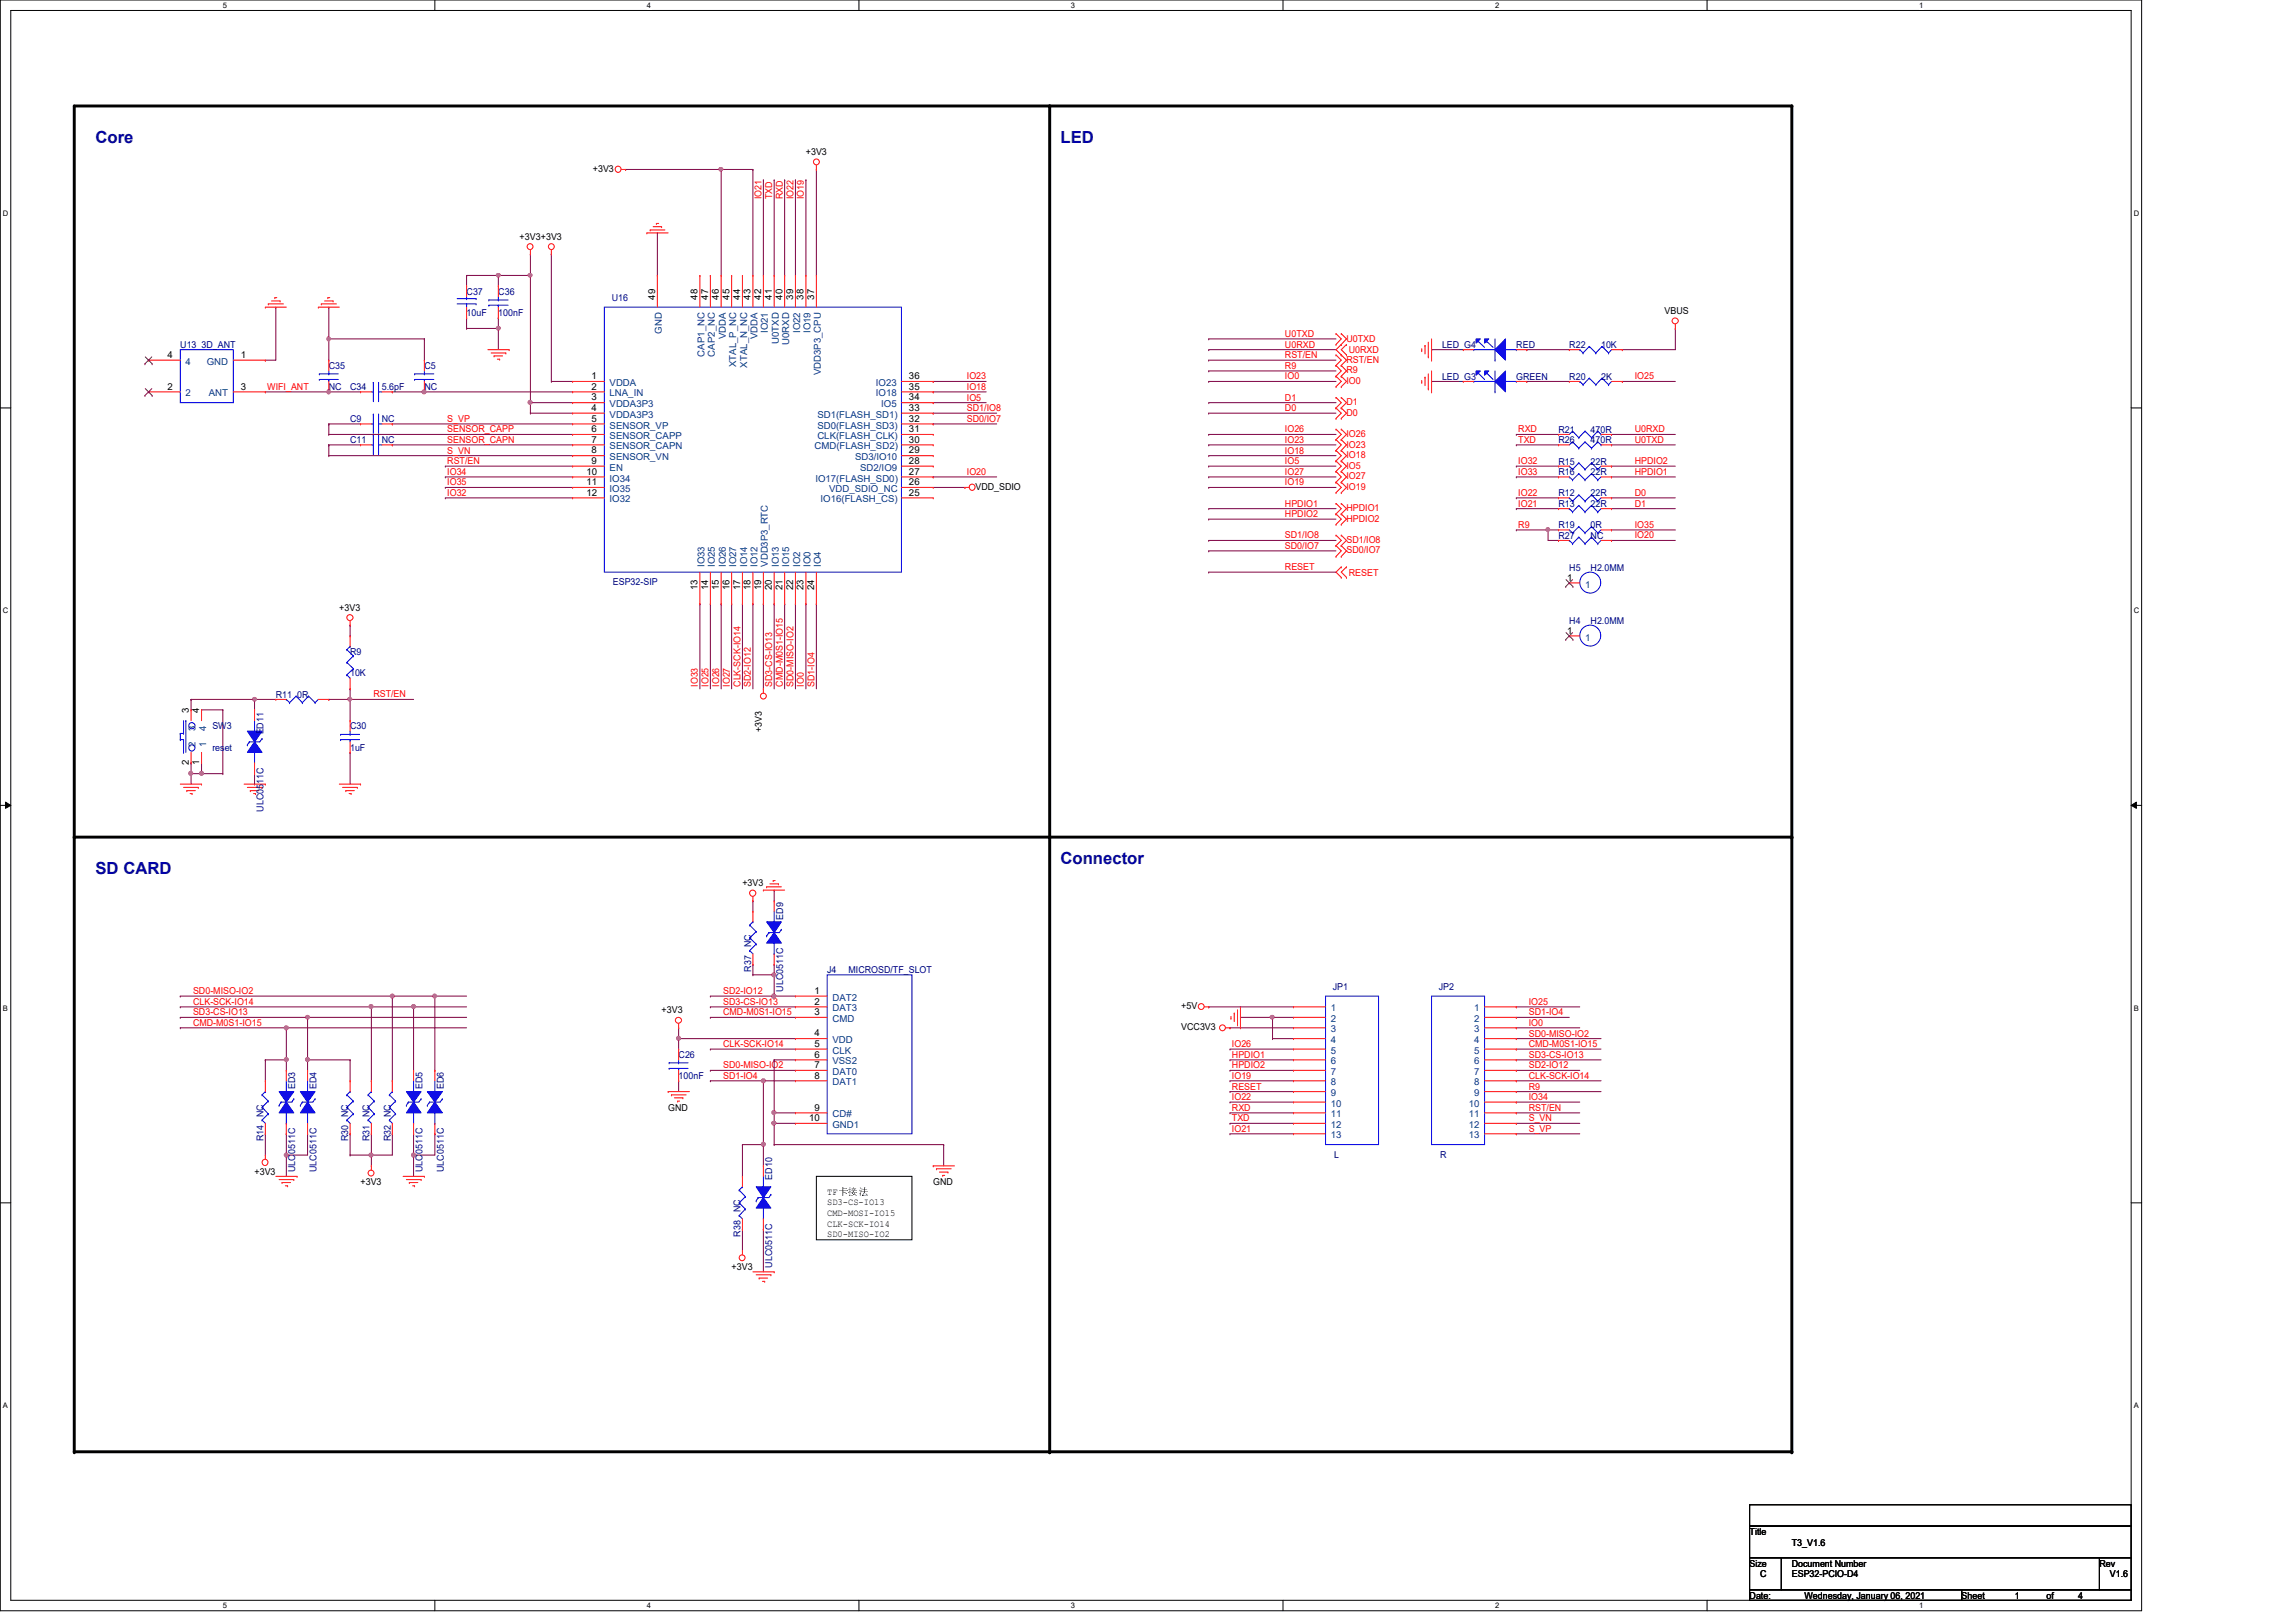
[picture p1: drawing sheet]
<svg xmlns="http://www.w3.org/2000/svg" width="297mm" height="210mm" viewBox="0 0 297 210" stroke-linecap="round" stroke-linejoin="round" font-family="sans-serif">
<defs><g id="words">
<g font-size="2.2" fill="#00007f">
<text x="12.4" y="18.5">Core</text>
<text x="137.2" y="18.5">LED</text>
<text x="12.4" y="113.1">SD CARD</text>
<text x="137.2" y="111.8">Connector</text>
</g>
<g font-size="1.2">
<text x="76.7" y="22.3">+3V3</text>
<text x="104.3" y="20.1">+3V3</text>
<text x="67.2" y="31">+3V3+3V3</text>
<text x="84.7" y="38.8" transform="rotate(-90 84.7 38.8)">49</text>
<text x="90.3" y="38.8" transform="rotate(-90 90.3 38.8)">48</text>
<text x="91.6" y="38.8" transform="rotate(-90 91.6 38.8)">47</text>
<text x="93" y="38.8" transform="rotate(-90 93 38.8)">46</text>
<text x="94.4" y="38.8" transform="rotate(-90 94.4 38.8)">45</text>
<text x="95.8" y="38.8" transform="rotate(-90 95.8 38.8)">44</text>
<text x="97.1" y="38.8" transform="rotate(-90 97.1 38.8)">43</text>
<text x="98.5" y="38.8" transform="rotate(-90 98.5 38.8)">42</text>
<text x="99.9" y="38.8" transform="rotate(-90 99.9 38.8)">41</text>
<text x="101.2" y="38.8" transform="rotate(-90 101.2 38.8)">40</text>
<text x="102.6" y="38.8" transform="rotate(-90 102.6 38.8)">39</text>
<text x="104" y="38.8" transform="rotate(-90 104 38.8)">38</text>
<text x="105.3" y="38.8" transform="rotate(-90 105.3 38.8)">37</text>
<text x="215.3" y="40.6">VBUS</text>
<text x="21.7" y="46.3">4</text>
<text x="31.2" y="46.3">1</text>
<text x="21.7" y="50.4">2</text>
<text x="31.2" y="50.4">3</text>
<text x="76.5" y="49.1">1</text>
<text x="76.5" y="50.4">2</text>
<text x="76.5" y="51.8">3</text>
<text x="76.5" y="53.2">4</text>
<text x="117.6" y="53.2">33</text>
<text x="117.6" y="51.8">34</text>
<text x="117.6" y="50.4">35</text>
<text x="117.6" y="49.1">36</text>
<text x="76.5" y="54.6">5</text>
<text x="76.5" y="55.9">6</text>
<text x="76.5" y="57.3">7</text>
<text x="76.5" y="58.7">8</text>
<text x="117.6" y="58.7">29</text>
<text x="117.6" y="57.3">30</text>
<text x="117.6" y="55.9">31</text>
<text x="117.6" y="54.6">32</text>
<text x="75.9" y="61.4">10</text>
<text x="75.9" y="62.8">11</text>
<text x="75.9" y="64.1">12</text>
<text x="76.5" y="60">9</text>
<text x="117.6" y="64.1">25</text>
<text x="117.6" y="62.8">26</text>
<text x="117.6" y="61.4">27</text>
<text x="117.6" y="60">28</text>
<text x="126.2" y="63.4">VDD_SDIO</text>
<text x="90.3" y="76.4" transform="rotate(-90 90.3 76.4)">13</text>
<text x="91.6" y="76.4" transform="rotate(-90 91.6 76.4)">14</text>
<text x="93" y="76.4" transform="rotate(-90 93 76.4)">15</text>
<text x="94.4" y="76.4" transform="rotate(-90 94.4 76.4)">16</text>
<text x="95.8" y="76.4" transform="rotate(-90 95.8 76.4)">17</text>
<text x="97.1" y="76.4" transform="rotate(-90 97.1 76.4)">18</text>
<text x="98.5" y="76.4" transform="rotate(-90 98.5 76.4)">19</text>
<text x="99.9" y="76.4" transform="rotate(-90 99.9 76.4)">20</text>
<text x="101.2" y="76.4" transform="rotate(-90 101.2 76.4)">21</text>
<text x="102.6" y="76.4" transform="rotate(-90 102.6 76.4)">22</text>
<text x="104" y="76.4" transform="rotate(-90 104 76.4)">23</text>
<text x="105.3" y="76.4" transform="rotate(-90 105.3 76.4)">24</text>
<text x="202.7" y="75.1">1</text>
<text x="43.9" y="79">+3V3</text>
<text x="202.7" y="82">1</text>
<text x="24.4" y="92.3" transform="rotate(-90 24.4 92.3)">3</text>
<text x="25.8" y="92.3" transform="rotate(-90 25.8 92.3)">4</text>
<text x="98.5" y="94.7" transform="rotate(-90 98.5 94.7)">+3V3</text>
<text x="24.4" y="99" transform="rotate(-90 24.4 99)">2</text>
<text x="25.8" y="99" transform="rotate(-90 25.8 99)">1</text>
<text x="96.1" y="114.7">+3V3</text>
<text x="85.6" y="131.1">+3V3</text>
<text x="105.4" y="130">2</text>
<text x="105.4" y="131.4">3</text>
<text x="105.4" y="128.6">1</text>
<text x="152.8" y="130.6">+5V</text>
<text x="105.4" y="134.1">4</text>
<text x="105.4" y="135.5">5</text>
<text x="105.4" y="136.9">6</text>
<text x="152.8" y="133.3">VCC3V3</text>
<text x="86.4" y="143.8">GND</text>
<text x="105.4" y="138.2">7</text>
<text x="105.4" y="139.6">8</text>
<text x="105.4" y="143.7">9</text>
<text x="104.7" y="145.1">10</text>
<text x="32.9" y="152">+3V3</text>
<text x="46.6" y="153.4">+3V3</text>
<text x="107" y="154.6">TF卡卡卡</text>
<text x="107" y="156">SD3-CS-IO13</text>
<text x="120.7" y="153.4">GND</text>
<text x="107" y="157.4">CMD-MOSI-IO15</text>
<text x="107" y="158.7">CLK-SCK-IO14</text>
<text x="107" y="160.1">SD0-MISO-IO2</text>
<text x="94.7" y="164.3">+3V3</text>
<text x="226.4" y="198.6">Title</text>
<text x="226.4" y="202.7">Size</text>
<text x="231.8" y="202.7">Document Number</text>
<text x="231.8" y="200">T3_V1.6</text>
<text x="271.6" y="202.7">Rev</text>
<text x="226.4" y="206.9">Date:</text>
<text x="227.7" y="204.1">C</text>
<text x="231.8" y="204.1">ESP32-PCIO-D4</text>
<text x="233.5" y="206.9">Wednesday, January 06, 2021</text>
<text x="253.8" y="206.9">Sheet</text>
<text x="260.6" y="206.9">1</text>
<text x="264.7" y="206.9">of</text>
<text x="268.9" y="206.9">4</text>
<text x="273" y="204.1">V1.6</text>
</g>
<g font-size="1.2" fill="#f00">
<text x="98.5" y="25.8" transform="rotate(-90 98.5 25.8)">IO21</text>
<text x="99.9" y="25.8" transform="rotate(-90 99.9 25.8)">TXD</text>
<text x="101.3" y="25.8" transform="rotate(-90 101.3 25.8)">RXD</text>
<text x="102.7" y="25.8" transform="rotate(-90 102.7 25.8)">IO22</text>
<text x="104" y="25.8" transform="rotate(-90 104 25.8)">IO19</text>
<text x="166.2" y="43.6">U0TXD</text>
<text x="166.2" y="45">U0RXD</text>
<text x="166.2" y="47.8">R9</text>
<text x="166.2" y="46.4">RST/EN</text>
<text x="174.2" y="44.2">U0TXD</text>
<text x="174.2" y="46.9">RST/EN</text>
<text x="174.5" y="45.7">U0RXD</text>
<text x="34.6" y="50.5">WIFI_ANT</text>
<text x="125.1" y="51.9">IO5</text>
<text x="125.1" y="50.5">IO18</text>
<text x="125.1" y="49.1">IO23</text>
<text x="125.1" y="53.2">SD1/IO8</text>
<text x="166.2" y="51.9">D1</text>
<text x="166.2" y="53.2">D0</text>
<text x="166.2" y="49.1">IO0</text>
<text x="174.2" y="48.3">R9</text>
<text x="174.2" y="49.7">IO0</text>
<text x="174.2" y="52.4">D1</text>
<text x="174.2" y="53.8">D0</text>
<text x="211.5" y="49.1">IO25</text>
<text x="57.9" y="58.7">S_VN</text>
<text x="57.9" y="57.3">SENSOR_CAPN</text>
<text x="57.9" y="56">SENSOR_CAPP</text>
<text x="57.9" y="54.6">S_VP</text>
<text x="125.1" y="54.6">SD0/IO7</text>
<text x="166.2" y="56">IO26</text>
<text x="166.2" y="58.7">IO18</text>
<text x="166.2" y="57.3">IO23</text>
<text x="174.2" y="56.6">IO26</text>
<text x="174.2" y="57.9">IO23</text>
<text x="174.2" y="59.3">IO18</text>
<text x="196.4" y="57.3">TXD</text>
<text x="196.4" y="56">RXD</text>
<text x="211.5" y="56">U0RXD</text>
<text x="211.5" y="57.3">U0TXD</text>
<text x="57.9" y="64.2">IO32</text>
<text x="57.9" y="62.8">IO35</text>
<text x="57.9" y="61.5">IO34</text>
<text x="57.9" y="60.1">RST/EN</text>
<text x="125.1" y="61.5">IO20</text>
<text x="166.2" y="62.8">IO19</text>
<text x="166.2" y="61.5">IO27</text>
<text x="166.2" y="60.1">IO5</text>
<text x="166.2" y="65.6">HPDIO1</text>
<text x="174.2" y="60.7">IO5</text>
<text x="174.2" y="62">IO27</text>
<text x="174.2" y="63.4">IO19</text>
<text x="196.4" y="64.2">IO22</text>
<text x="196.4" y="65.6">IO21</text>
<text x="196.4" y="60.1">IO32</text>
<text x="196.4" y="61.5">IO33</text>
<text x="211.5" y="64.2">D0</text>
<text x="211.5" y="65.6">D1</text>
<text x="211.5" y="61.5">HPDIO1</text>
<text x="211.5" y="60.1">HPDIO2</text>
<text x="166.2" y="66.9">HPDIO2</text>
<text x="166.2" y="69.7">SD1/IO8</text>
<text x="166.2" y="71">SD0/IO7</text>
<text x="174.2" y="67.5">HPDIO2</text>
<text x="174.2" y="70.3">SD1/IO8</text>
<text x="174.2" y="71.6">SD0/IO7</text>
<text x="174.2" y="66.1">HPDIO1</text>
<text x="196.4" y="68.3">R9</text>
<text x="211.5" y="69.7">IO20</text>
<text x="211.5" y="68.3">IO35</text>
<text x="166.2" y="73.8">RESET</text>
<text x="174.5" y="74.5">RESET</text>
<text x="90.3" y="88.9" transform="rotate(-90 90.3 88.9)">IO33</text>
<text x="91.6" y="88.9" transform="rotate(-90 91.6 88.9)">IO25</text>
<text x="93" y="88.9" transform="rotate(-90 93 88.9)">IO26</text>
<text x="94.4" y="88.9" transform="rotate(-90 94.4 88.9)">IO27</text>
<text x="95.8" y="88.9" transform="rotate(-90 95.8 88.9)">CLK-SCK-IO14</text>
<text x="97.2" y="88.9" transform="rotate(-90 97.2 88.9)">SD2-IO12</text>
<text x="99.9" y="88.9" transform="rotate(-90 99.9 88.9)">SD3-CS-IO13</text>
<text x="101.3" y="88.9" transform="rotate(-90 101.3 88.9)">CMD-M0S1-IO15</text>
<text x="102.7" y="88.9" transform="rotate(-90 102.7 88.9)">SD0-MISO-IO2</text>
<text x="104" y="88.9" transform="rotate(-90 104 88.9)">IO0</text>
<text x="105.4" y="88.9" transform="rotate(-90 105.4 88.9)">SD1-IO4</text>
<text x="48.3" y="90.3">RST/EN</text>
<text x="25" y="131.4">SD3-CS-IO13</text>
<text x="25" y="130">CLK-SCK-IO14</text>
<text x="25" y="128.7">SD0-MISO-IO2</text>
<text x="93.6" y="130">SD3-CS-IO13</text>
<text x="93.6" y="131.4">CMD-M0S1-IO15</text>
<text x="93.6" y="128.7">SD2-IO12</text>
<text x="197.8" y="130">IO25</text>
<text x="197.8" y="131.4">SD1-IO4</text>
<text x="25" y="132.8">CMD-M0S1-IO15</text>
<text x="93.6" y="135.5">CLK-SCK-IO14</text>
<text x="159.4" y="135.5">IO26</text>
<text x="159.4" y="136.9">HPDIO1</text>
<text x="197.8" y="132.8">IO0</text>
<text x="197.8" y="136.9">SD3-CS-IO13</text>
<text x="197.8" y="135.5">CMD-M0S1-IO15</text>
<text x="197.8" y="134.2">SD0-MISO-IO2</text>
<text x="93.6" y="138.3">SD0-MISO-IO2</text>
<text x="93.6" y="139.6">SD1-IO4</text>
<text x="159.4" y="143.8">RXD</text>
<text x="159.4" y="142.4">IO22</text>
<text x="159.4" y="141">RESET</text>
<text x="159.4" y="139.6">IO19</text>
<text x="159.4" y="138.3">HPDIO2</text>
<text x="197.8" y="143.8">RST/EN</text>
<text x="197.8" y="142.4">IO34</text>
<text x="197.8" y="138.3">SD2-IO12</text>
<text x="197.8" y="139.6">CLK-SCK-IO14</text>
<text x="197.8" y="141">R9</text>
<text x="159.4" y="145.1">TXD</text>
<text x="159.4" y="146.5">IO21</text>
<text x="197.8" y="145.1">S_VN</text>
<text x="197.8" y="146.5">S_VP</text>
</g>
<g font-size="1.2" fill="#00007f">
<text x="60.4" y="38.1">C37</text>
<text x="60.4" y="40.9">10uF</text>
<text x="64.5" y="38.1">C36</text>
<text x="64.5" y="40.9">100nF</text>
<text x="79.2" y="39">U16</text>
<text x="23.3" y="45">U13 3D_ANT</text>
<text x="42.5" y="47.8">C35</text>
<text x="54.9" y="47.8">C5</text>
<text x="186.6" y="45">LED_G4</text>
<text x="196.2" y="45">RED</text>
<text x="203" y="45">R22</text>
<text x="207.1" y="45">10K</text>
<text x="42.5" y="50.5">NC</text>
<text x="45.3" y="50.5">C34</text>
<text x="49.4" y="50.5">5.6pF</text>
<text x="54.9" y="50.5">NC</text>
<text x="186.6" y="49.1">LED_G3</text>
<text x="196.2" y="49.1">GREEN</text>
<text x="203" y="49.1">R20</text>
<text x="207.1" y="49.1">2K</text>
<text x="45.3" y="57.4">C11</text>
<text x="45.3" y="54.6">C9</text>
<text x="49.4" y="57.4">NC</text>
<text x="49.4" y="54.6">NC</text>
<text x="201.6" y="56">R21</text>
<text x="201.6" y="57.4">R26</text>
<text x="205.8" y="56">470R</text>
<text x="205.8" y="57.4">470R</text>
<text x="201.6" y="60.1">R15</text>
<text x="201.6" y="64.2">R12</text>
<text x="201.6" y="61.5">R16</text>
<text x="201.6" y="65.6">R13</text>
<text x="205.8" y="60.1">22R</text>
<text x="205.8" y="64.2">22R</text>
<text x="205.8" y="61.5">22R</text>
<text x="205.8" y="65.6">22R</text>
<text x="201.6" y="68.3">R19</text>
<text x="201.6" y="69.7">R27</text>
<text x="205.8" y="68.3">0R</text>
<text x="205.8" y="69.7">NC</text>
<text x="79.3" y="75.7">ESP32-SIP</text>
<text x="203" y="73.8">H5</text>
<text x="205.8" y="73.8">H2.0MM</text>
<text x="203" y="80.7">H4</text>
<text x="205.8" y="80.7">H2.0MM</text>
<text x="45.3" y="84.8">R9</text>
<text x="45.3" y="87.5">10K</text>
<text x="27.5" y="94.4">SW3</text>
<text x="34.1" y="95" transform="rotate(-90 34.1 95)">ED11</text>
<text x="35.7" y="90.3">R11 0R</text>
<text x="45.3" y="94.4">C30</text>
<text x="27.5" y="97.2">reset</text>
<text x="45.3" y="97.2">1uF</text>
<text x="34.1" y="105" transform="rotate(-90 34.1 105)">ULC0511C</text>
<text x="101.3" y="119" transform="rotate(-90 101.3 119)">ED9</text>
<text x="97.2" y="125.8" transform="rotate(-90 97.2 125.8)">R37</text>
<text x="97.2" y="122.6" transform="rotate(-90 97.2 122.6)">NC</text>
<text x="107" y="125.9">J4</text>
<text x="109.8" y="125.9">MICROSD/TF_SLOT</text>
<text x="101.3" y="128.4" transform="rotate(-90 101.3 128.4)">ULC0511C</text>
<text x="172.4" y="128.1">JP1</text>
<text x="186.1" y="128.1">JP2</text>
<text x="87.8" y="136.9">C26</text>
<text x="38.2" y="141" transform="rotate(-90 38.2 141)">ED3</text>
<text x="40.9" y="141" transform="rotate(-90 40.9 141)">ED4</text>
<text x="54.6" y="141" transform="rotate(-90 54.6 141)">ED5</text>
<text x="57.4" y="141" transform="rotate(-90 57.4 141)">ED6</text>
<text x="87.8" y="139.7">100nF</text>
<text x="34.1" y="147.7" transform="rotate(-90 34.1 147.7)">R14</text>
<text x="34.1" y="144.6" transform="rotate(-90 34.1 144.6)">NC</text>
<text x="45" y="147.7" transform="rotate(-90 45 147.7)">R30</text>
<text x="45" y="144.6" transform="rotate(-90 45 144.6)">NC</text>
<text x="47.8" y="147.7" transform="rotate(-90 47.8 147.7)">R31</text>
<text x="47.8" y="144.6" transform="rotate(-90 47.8 144.6)">NC</text>
<text x="50.5" y="147.7" transform="rotate(-90 50.5 147.7)">R32</text>
<text x="50.5" y="144.6" transform="rotate(-90 50.5 144.6)">NC</text>
<text x="172.6" y="149.8">L</text>
<text x="186.3" y="149.8">R</text>
<text x="38.2" y="151.7" transform="rotate(-90 38.2 151.7)">ULC0511C</text>
<text x="40.9" y="151.7" transform="rotate(-90 40.9 151.7)">ULC0511C</text>
<text x="54.6" y="151.7" transform="rotate(-90 54.6 151.7)">ULC0511C</text>
<text x="57.4" y="151.7" transform="rotate(-90 57.4 151.7)">ULC0511C</text>
<text x="99.9" y="152.7" transform="rotate(-90 99.9 152.7)">ED10</text>
<text x="95.8" y="160.1" transform="rotate(-90 95.8 160.1)">R38</text>
<text x="95.8" y="156.9" transform="rotate(-90 95.8 156.9)">NC</text>
<text x="99.9" y="164" transform="rotate(-90 99.9 164)">ULC0511C</text>
</g>
<g font-size="1.2" fill="#003f7f">
<text x="24" y="47.2">4</text>
<text x="26.8" y="47.2">GND</text>
<text x="85.6" y="43.2" transform="rotate(-90 85.6 43.2)">GND</text>
<text x="91.1" y="46.1" transform="rotate(-90 91.1 46.1)">CAP1_NC</text>
<text x="92.5" y="46.1" transform="rotate(-90 92.5 46.1)">CAP2_NC</text>
<text x="93.9" y="43.9" transform="rotate(-90 93.9 43.9)">VDDA</text>
<text x="95.2" y="47.5" transform="rotate(-90 95.2 47.5)">XTAL_P_NC</text>
<text x="96.6" y="47.6" transform="rotate(-90 96.6 47.6)">XTAL_N_NC</text>
<text x="98" y="43.9" transform="rotate(-90 98 43.9)">VDDA</text>
<text x="99.4" y="43.1" transform="rotate(-90 99.4 43.1)">IO21</text>
<text x="100.8" y="44.5" transform="rotate(-90 100.8 44.5)">U0TXD</text>
<text x="102.1" y="44.6" transform="rotate(-90 102.1 44.6)">U0RXD</text>
<text x="103.5" y="43.1" transform="rotate(-90 103.5 43.1)">IO22</text>
<text x="104.9" y="43.1" transform="rotate(-90 104.9 43.1)">IO19</text>
<text x="24" y="51.3">2</text>
<text x="27" y="51.3">ANT</text>
<text x="78.9" y="50">VDDA</text>
<text x="78.9" y="51.3">LNA_IN</text>
<text x="78.9" y="52.7">VDDA3P3</text>
<text x="106.2" y="48.6" transform="rotate(-90 106.2 48.6)">VDD3P3_CPU</text>
<text x="113.3" y="51.3">IO18</text>
<text x="113.3" y="50">IO23</text>
<text x="114" y="52.7">IO5</text>
<text x="78.9" y="54.1">VDDA3P3</text>
<text x="78.9" y="55.5">SENSOR_VP</text>
<text x="78.9" y="56.8">SENSOR_CAPP</text>
<text x="78.9" y="58.2">SENSOR_CAPN</text>
<text x="78.9" y="59.6">SENSOR_VN</text>
<text x="105.4" y="58.2">CMD(FLASH_SD2)</text>
<text x="105.7" y="56.8">CLK(FLASH_CLK)</text>
<text x="105.7" y="55.5">SD0(FLASH_SD3)</text>
<text x="105.7" y="54.1">SD1(FLASH_SD1)</text>
<text x="110.6" y="59.6">SD3/IO10</text>
<text x="78.9" y="60.9">EN</text>
<text x="78.9" y="62.3">IO34</text>
<text x="78.9" y="63.7">IO35</text>
<text x="78.9" y="65">IO32</text>
<text x="105.5" y="62.3">IO17(FLASH_SD0)</text>
<text x="106.2" y="65">IO16(FLASH_CS)</text>
<text x="107.3" y="63.7">VDD_SDIO_NC</text>
<text x="111.3" y="60.9">SD2/IO9</text>
<text x="91.1" y="73.4" transform="rotate(-90 91.1 73.4)">IO33</text>
<text x="92.5" y="73.4" transform="rotate(-90 92.5 73.4)">IO25</text>
<text x="93.9" y="73.4" transform="rotate(-90 93.9 73.4)">IO26</text>
<text x="95.2" y="73.4" transform="rotate(-90 95.2 73.4)">IO27</text>
<text x="96.6" y="73.4" transform="rotate(-90 96.6 73.4)">IO14</text>
<text x="98" y="73.4" transform="rotate(-90 98 73.4)">IO12</text>
<text x="99.4" y="73.4" transform="rotate(-90 99.4 73.4)">VDD3P3_RTC</text>
<text x="100.8" y="73.4" transform="rotate(-90 100.8 73.4)">IO13</text>
<text x="102.1" y="73.4" transform="rotate(-90 102.1 73.4)">IO15</text>
<text x="103.5" y="73.4" transform="rotate(-90 103.5 73.4)">IO2</text>
<text x="104.9" y="73.4" transform="rotate(-90 104.9 73.4)">IO0</text>
<text x="106.2" y="73.4" transform="rotate(-90 106.2 73.4)">IO4</text>
<text x="205.1" y="76">1</text>
<text x="205.1" y="82.9">1</text>
<text x="25.3" y="94.6" transform="rotate(-90 25.3 94.6)">3</text>
<text x="26.7" y="94.6" transform="rotate(-90 26.7 94.6)">4</text>
<text x="25.3" y="96.7" transform="rotate(-90 25.3 96.7)">2</text>
<text x="26.7" y="96.7" transform="rotate(-90 26.7 96.7)">1</text>
<text x="107.7" y="130.9">DAT3</text>
<text x="107.7" y="129.5">DAT2</text>
<text x="172.2" y="130.9">1</text>
<text x="190.7" y="130.9">1</text>
<text x="107.7" y="132.2">CMD</text>
<text x="107.7" y="135">VDD</text>
<text x="107.7" y="136.4">CLK</text>
<text x="107.7" y="137.8">VSS2</text>
<text x="172.2" y="132.2">2</text>
<text x="172.2" y="133.6">3</text>
<text x="172.2" y="135">4</text>
<text x="172.2" y="136.4">5</text>
<text x="172.2" y="137.8">6</text>
<text x="190.7" y="132.2">2</text>
<text x="190.7" y="133.6">3</text>
<text x="190.7" y="135">4</text>
<text x="190.7" y="136.4">5</text>
<text x="190.7" y="137.8">6</text>
<text x="107.7" y="139.1">DAT0</text>
<text x="107.7" y="140.5">DAT1</text>
<text x="172.2" y="139.1">7</text>
<text x="172.2" y="140.5">8</text>
<text x="172.2" y="143.2">10</text>
<text x="172.2" y="141.9">9</text>
<text x="190" y="143.2">10</text>
<text x="190.7" y="139.1">7</text>
<text x="190.7" y="140.5">8</text>
<text x="190.7" y="141.9">9</text>
<text x="107.7" y="144.6">CD#</text>
<text x="107.7" y="146">GND1</text>
<text x="172.2" y="144.6">11</text>
<text x="172.2" y="146">12</text>
<text x="172.2" y="147.3">13</text>
<text x="190" y="144.6">11</text>
<text x="190" y="146">12</text>
<text x="190" y="147.3">13</text>
</g>
<g font-size="1">
<text x="28.8" y="1">5</text>
<text x="83.7" y="1">4</text>
<text x="138.6" y="1">3</text>
<text x="193.4" y="1">2</text>
<text x="248.3" y="1">1</text>
<text x=".4" y="27.9">D</text>
<text x="276.1" y="27.9">D</text>
<text x=".4" y="79.4">C</text>
<text x="276.1" y="79.4">C</text>
<text x=".4" y="130.8">B</text>
<text x="276.1" y="130.8">B</text>
<text x=".4" y="182.2">A</text>
<text x="276.1" y="182.2">A</text>
<text x="28.8" y="208.1">5</text>
<text x="83.7" y="208.1">4</text>
<text x="138.6" y="208.1">3</text>
<text x="193.4" y="208.1">2</text>
<text x="248.3" y="208.1">1</text>
</g>
</g></defs>
<path d="M0 0h277.1v208.4h-277.1zM1.4 1.4h274.3v205.7h-274.3z" fill="none" stroke="#000" stroke-width=".13"/>
<g fill="#fff">
<path d="M28.8 .1h.6v1.1h-.6z"/>
<path d="M28.8 207.2h.6v1.1h-.6z"/>
</g>
<path d="M56.3 0v1.4M56.3 207.1v1.3" fill="none" stroke="#000" stroke-width=".13"/>
<g fill="#fff">
<path d="M83.7 .1h.5v1.1h-.5z"/>
<path d="M83.7 207.2h.5v1.1h-.5z"/>
</g>
<path d="M111.1 0v1.4M111.1 207.1v1.3" fill="none" stroke="#000" stroke-width=".13"/>
<g fill="#fff">
<path d="M138.6 .1h.5v1.1h-.5z"/>
<path d="M138.6 207.2h.5v1.1h-.5z"/>
</g>
<path d="M166 0v1.4M166 207.1v1.3" fill="none" stroke="#000" stroke-width=".13"/>
<g fill="#fff">
<path d="M193.4 .1h.6v1.1h-.6z"/>
<path d="M193.4 207.2h.6v1.1h-.6z"/>
</g>
<path d="M220.8 0v1.4M220.8 207.1v1.3" fill="none" stroke="#000" stroke-width=".13"/>
<g fill="#fff">
<path d="M248.3 .1h.5v1.1h-.5z"/>
<path d="M248.3 207.2h.5v1.1h-.5z"/>
<path d="M.4 27.1h.7v1.1h-.7z"/>
<path d="M276.1 27.1h.7v1.1h-.7z"/>
<path d="M.4 78.5h.7v1.1h-.7z"/>
<path d="M276.1 78.5h.7v1.1h-.7z"/>
</g>
<path d="M0 52.8h1.4M275.7 52.8h1.4" fill="none" stroke="#000" stroke-width=".13"/>
<g fill="#fff">
<path d="M.4 129.9h.6v1.1h-.6z"/>
<path d="M276.1 129.9h.6v1.1h-.6z"/>
</g>
<path d="M0 104.2h1.4M.7 103.8l.7 .4-.7 .4zM275.7 104.2l.7-.4v.8zM275.7 104.2h1.4" fill="none" stroke="#000" stroke-width=".13"/>
<path d="M.7 103.8l.7 .4-.7 .4zM275.7 104.2l.7-.4v.8z" fill="#000"/>
<g fill="#fff">
<path d="M.4 181.4h.6v1.1h-.6z"/>
<path d="M276.1 181.4h.6v1.1h-.6z"/>
</g>
<path d="M0 155.7h1.4M105.6 152.2h12.4v8.2h-12.4zM275.7 155.7h1.4" fill="none" stroke="#000" stroke-width=".13"/>
<path d="M9.6 13.7h222.2v174.2h-222.2zM135.8 13.7v174.2M9.6 108.3h222.2" fill="none" stroke="#000" stroke-width=".38"/>
<g fill="#000">
<circle cx="135.8" cy="13.7" r=".19"/>
<circle cx="231.8" cy="13.7" r=".19"/>
<circle cx="9.6" cy="108.3" r=".19"/>
<circle cx="135.8" cy="108.3" r=".19"/>
<circle cx="231.8" cy="108.3" r=".19"/>
<circle cx="9.6" cy="187.9" r=".19"/>
<circle cx="135.8" cy="187.9" r=".19"/>
<circle cx="231.8" cy="187.9" r=".19"/>
</g>
<path d="M64.5 35.6h.1M64.5 35.6v1.4M68.6 32.9h.1M68.6 32.9v2.7M60.4 41.1h.1M60.4 42.5h.1M60.4 41.1v1.4M60.4 42.5h4.1M64.5 42.5h.1M64.5 42.5v2.8" fill="none" stroke="#7f003f" stroke-width=".13"/>
<circle cx="64.5" cy="42.5" r=".25" fill="#f0f"/>
<circle cx="64.5" cy="42.5" r=".25" fill="none" stroke="#f0f" stroke-width=".13"/>
<g fill="none" stroke="#7f003f" stroke-width=".13">
<path d="M93.3 21.9h.1M93.3 21.9h4.1M97.4 21.9h.1M97.4 21.9v13.7M98.8 23.3h.1M98.8 23.3v12.3M100.2 23.3h.1M100.2 23.3v12.3M101.5 23.3h.1M101.5 23.3v12.3M102.9 23.3h.1M102.9 23.3v12.3"/>
<path d="M104.3 23.3h.1M104.3 23.3v12.3M105.6 21.9h.1M105.6 21.9v13.7M42.5 59h.1M42.5 56.2h.1M42.5 59h31.6M42.5 56.2h31.6M50.8 57.6h.1M50.8 54.9h.1M50.8 57.6h23.3M50.8 54.9h23.3"/>
<path d="M68.6 52.1h.1M68.6 53.5h.1M68.6 52.1v1.4M68.6 53.5h5.5M120.7 52.1h.1M120.7 50.7h.1M120.7 49.4h.1M120.7 52.1h6.9M120.7 50.7h6.9M120.7 49.4h6.9M57.6 64.4h.1M57.6 63.1h.1"/>
<path d="M57.6 61.7h.1M57.6 60.3h.1M57.6 64.4h16.5M57.6 63.1h16.5M57.6 61.7h16.5M57.6 60.3h16.5M90.5 78.1h.1M90.5 78.1v11.1M91.9 78.1h.1M91.9 78.1v11.1M93.3 78.1h.1M93.3 78.1v11.1"/>
<path d="M94.7 78.1h.1M94.7 78.1v11.1M96.1 78.1h.1M96.1 78.1v11.1M98.8 78.1h.1M98.8 78.1v11.1M100.2 78.1h.1M100.2 78.1v11.1M101.5 78.1h.1M101.5 78.1v11.1M102.9 78.1h.1M102.9 78.1v11.1"/>
<path d="M104.3 78.1h.1M104.3 78.1v11.1M105.6 78.1h.1M105.6 78.1v11.1"/>
</g>
<circle cx="93.3" cy="21.9" r=".25" fill="#f0f"/>
<circle cx="93.3" cy="21.9" r=".25" fill="none" stroke="#f0f" stroke-width=".13"/>
<g fill="none" stroke="#7f003f" stroke-width=".13">
<path d="M35.7 39.8h.1M35.7 39.8v6.8h-1.4M60.4 35.6h.1M60.4 35.6h4.1M71.3 32.9h.1M71.3 32.9v16.5M80.9 21.9h.1M80.9 21.9h12.4M93.3 21.9h.1M93.3 21.9v13.7M34.3 46.6h.1M54.9 50.7h.1"/>
<path d="M54.9 50.7h19.2M64.5 41.1h.1M64.5 41.1v1.4M71.3 49.4h.1M71.3 49.4h2.8M197.5 49.4h.1M197.5 49.4h5.5M208.5 56.2h.1M208.5 56.2h8.2"/>
</g>
<circle cx="54.9" cy="50.7" r=".26" fill="#f0f"/>
<circle cx="54.9" cy="50.7" r=".26" fill="none" stroke="#f0f" stroke-width=".13"/>
<path d="M34.3 50.7h.1M34.3 50.7h12.3M42.5 50.7h.1M50.8 50.7h.1M50.8 50.7h4.1M54.9 43.9h.1M54.9 43.9v2.7" fill="none" stroke="#7f003f" stroke-width=".13"/>
<path d="M42.3 50.5h.2l.2 .1v.3l-.2 .1-.2-.1z" fill-rule="evenodd" fill="#f0f"/>
<path d="M42.3 50.5h.2l.2 .1v.3l-.2 .1-.2-.1z" fill="none" stroke="#f0f" stroke-width=".13"/>
<path d="M85 30.1h.1M85 30.1v5.5M42.5 43.9h.1M42.5 43.9v2.7" fill="none" stroke="#7f003f" stroke-width=".13"/>
<path d="M42.3 43.7l.2-.1 .2 .1v.3l-.2 .1-.2-.1z" fill-rule="evenodd" fill="#f0f"/>
<path d="M42.3 43.7l.2-.1 .2 .1v.3l-.2 .1-.2-.1z" fill="none" stroke="#f0f" stroke-width=".13"/>
<path d="M42.5 39.8h.1M42.5 39.8v4.1M68.6 35.6h.1M68.6 35.6v16.5M42.5 43.9h.1M42.5 43.9h12.4M68.6 52.1h.1M68.6 52.1h5.5" fill="none" stroke="#7f003f" stroke-width=".13"/>
<circle cx="68.6" cy="52.1" r=".26" fill="#f0f"/>
<circle cx="68.6" cy="52.1" r=".26" fill="none" stroke="#f0f" stroke-width=".13"/>
<circle cx="68.6" cy="35.6" r=".25" fill="#f0f"/>
<circle cx="68.6" cy="35.6" r=".25" fill="none" stroke="#f0f" stroke-width=".13"/>
<path d="M60.4 35.6h.1M60.4 35.6v1.4M64.5 35.6h.1M64.5 35.6h4.1" fill="none" stroke="#7f003f" stroke-width=".13"/>
<circle cx="64.5" cy="35.6" r=".25" fill="#f0f"/>
<circle cx="64.5" cy="35.6" r=".25" fill="none" stroke="#f0f" stroke-width=".13"/>
<g fill="none" stroke="#7f003f" stroke-width=".13">
<path d="M42.5 54.9h.1M42.5 57.6h.1M42.5 54.9v1.3M42.5 57.6v1.4M42.5 54.9h4.1M42.5 57.6h4.1M156.4 52.1h.1M156.4 53.5h.1M156.4 52.1h16.4M156.4 53.5h16.4M196.2 64.4h.1M196.2 65.8h.1"/>
<path d="M196.2 64.4h5.4M196.2 65.8h5.4M208.5 64.4h.1M208.5 65.8h.1M208.5 64.4h8.2M208.5 65.8h8.2M37 149.5h.1M37 149.5v2.7"/>
</g>
<circle cx="37" cy="149.5" r=".26" fill="#f0f"/>
<circle cx="37" cy="149.5" r=".26" fill="none" stroke="#f0f" stroke-width=".13"/>
<g fill="none" stroke="#7f003f" stroke-width=".13">
<path d="M34.3 137.2h.1M34.3 137.2v2.7M37 133h.1M37 133v4.2h-2.7M39.8 137.2h.1M39.8 131.7h.1M39.8 137.2h5.5M39.8 131.7v5.5M45.3 137.2h.1M45.3 137.2v2.7M48 139.9h.1M48 130.3v9.6"/>
<path d="M50.8 128.9h.1M50.8 128.9v11M34.3 146.7h.1M34.3 146.7v2.8M45.3 146.7h.1M45.3 146.7v2.8M53.5 149.5h.1M53.5 149.5v2.7"/>
</g>
<circle cx="50.8" cy="128.9" r=".26" fill="#f0f"/>
<circle cx="50.8" cy="128.9" r=".26" fill="none" stroke="#f0f" stroke-width=".13"/>
<path d="M48 149.5h.1M48 149.5v1.4M50.8 146.7h.1M50.8 146.7v2.8h-2.8" fill="none" stroke="#7f003f" stroke-width=".13"/>
<circle cx="48" cy="149.5" r=".26" fill="#f0f"/>
<circle cx="48" cy="149.5" r=".26" fill="none" stroke="#f0f" stroke-width=".13"/>
<path d="M48 130.3h.1M48 130.3h5.5M53.5 130.3h.1M53.5 130.3v8.2M56.3 138.5h.1M56.3 128.9v9.6" fill="none" stroke="#7f003f" stroke-width=".13"/>
<path d="M56.1 128.7h.1l.2 .1v.3l-.2 .1-.1-.1z" fill-rule="evenodd" fill="#f0f"/>
<path d="M56.1 128.7h.1l.2 .1v.3l-.2 .1-.1-.1z" fill="none" stroke="#f0f" stroke-width=".13"/>
<path d="M56.3 128.9h.1M56.3 128.9h4.1M37 149.5h.1M39.8 146.7h.1M39.8 146.7v2.8h-2.8M53.5 149.5h.1M56.3 146.7h.1M56.3 146.7v2.8h-2.8" fill="none" stroke="#7f003f" stroke-width=".13"/>
<circle cx="53.5" cy="149.5" r=".26" fill="#f0f"/>
<circle cx="53.5" cy="149.5" r=".26" fill="none" stroke="#f0f" stroke-width=".13"/>
<path d="M53.5 130.3h.1M53.5 130.3h6.9" fill="none" stroke="#7f003f" stroke-width=".13"/>
<circle cx="53.5" cy="130.3" r=".26" fill="#f0f"/>
<circle cx="53.5" cy="130.3" r=".26" fill="none" stroke="#f0f" stroke-width=".13"/>
<path d="M39.8 131.7h.1M39.8 131.7h20.6" fill="none" stroke="#7f003f" stroke-width=".13"/>
<circle cx="39.8" cy="131.6" r=".25" fill="#f0f"/>
<circle cx="39.8" cy="131.6" r=".25" fill="none" stroke="#f0f" stroke-width=".13"/>
<path d="M37 133h.1M37 133h23.4" fill="none" stroke="#7f003f" stroke-width=".13"/>
<circle cx="37" cy="133" r=".26" fill="#f0f"/>
<circle cx="37" cy="133" r=".26" fill="none" stroke="#f0f" stroke-width=".13"/>
<path d="M37 137.2h.1M37 137.2v1.3" fill="none" stroke="#7f003f" stroke-width=".13"/>
<circle cx="37" cy="137.1" r=".26" fill="#f0f"/>
<circle cx="37" cy="137.1" r=".26" fill="none" stroke="#f0f" stroke-width=".13"/>
<path d="M39.8 137.2h.1M39.8 137.2v1.3" fill="none" stroke="#7f003f" stroke-width=".13"/>
<circle cx="39.8" cy="137.1" r=".26" fill="#f0f"/>
<circle cx="39.8" cy="137.1" r=".26" fill="none" stroke="#f0f" stroke-width=".13"/>
<path d="M23.3 131.7h.1M23.3 133h.1M23.3 130.3h.1M23.3 131.7h16.5M23.3 133h13.7M23.3 130.3h24.7M45.3 149.5h.1M48 146.7h.1M48 146.7v2.8h-2.7" fill="none" stroke="#7f003f" stroke-width=".13"/>
<circle cx="48" cy="130.3" r=".26" fill="#f0f"/>
<circle cx="48" cy="130.3" r=".26" fill="none" stroke="#f0f" stroke-width=".13"/>
<path d="M23.3 128.9h.1M23.3 128.9h27.5M87.8 134.4h.1M87.8 134.4h15.1" fill="none" stroke="#7f003f" stroke-width=".13"/>
<circle cx="87.8" cy="134.4" r=".26" fill="#f0f"/>
<circle cx="87.8" cy="134.4" r=".26" fill="none" stroke="#f0f" stroke-width=".13"/>
<path d="M87.8 133h.1M87.8 133v1.4M100.2 137.2h.1M100.2 137.2h2.7M100.2 144h.1M100.2 144v1.4" fill="none" stroke="#7f003f" stroke-width=".13"/>
<circle cx="100.1" cy="145.3" r=".25" fill="#f0f"/>
<circle cx="100.1" cy="145.3" r=".25" fill="none" stroke="#f0f" stroke-width=".13"/>
<circle cx="100.1" cy="144" r=".26" fill="#f0f"/>
<circle cx="100.1" cy="144" r=".26" fill="none" stroke="#f0f" stroke-width=".13"/>
<g fill="none" stroke="#7f003f" stroke-width=".13">
<path d="M156.4 56.2h.1M156.4 59h.1M156.4 57.6h.1M156.4 43.9h.1M156.4 45.3h.1M156.4 49.4h.1M156.4 56.2h16.4M156.4 59h16.4M156.4 57.6h16.4M156.4 45.3h16.4M156.4 43.9h16.4M156.4 49.4h16.4"/>
<path d="M185.2 45.3h.1M185.2 45.3h4.1M196.2 57.6h.1M196.2 56.2h.1M196.2 56.2h5.4M196.2 57.6h5.4M197.5 45.3h.1M197.5 45.3h5.5M208.5 57.6h.1M208.5 57.6h8.2M209.9 45.3h.1M216.7 42.5h.1"/>
<path d="M216.7 42.5v2.8h-6.8M156.4 63.1h.1M156.4 61.7h.1M156.4 60.3h.1M156.4 63.1h16.4M156.4 61.7h16.4M156.4 60.3h16.4M87.8 139.9h.1M87.8 134.4h.1M87.8 134.4v1.4M87.8 139.9v1.4M91.9 130.3h.1"/>
<path d="M91.9 131.7h.1M91.9 135.8h.1M91.9 138.5h.1M91.9 130.3h11M91.9 131.7h11M91.9 135.8h11M91.9 138.5h11M100.2 148.1h.1M100.2 144h.1M100.2 145.4h.1M100.2 148.1h21.9M100.2 144h2.7"/>
<path d="M100.2 145.4h2.7M122.1 148.1h.1M122.1 148.1v2.8"/>
</g>
<circle cx="100.1" cy="145.3" r=".25" fill="#f0f"/>
<circle cx="100.1" cy="145.3" r=".25" fill="none" stroke="#f0f" stroke-width=".13"/>
<g fill="none" stroke="#7f003f" stroke-width=".13">
<path d="M156.4 48h.1M156.4 46.6h.1M156.4 48h16.4M156.4 46.6h16.4M185.2 49.4h.1M185.2 49.4h4.1M209.9 49.4h.1M209.9 49.4h6.8M156.4 65.8h.1M156.4 67.2h.1M156.4 65.8h16.4M156.4 67.2h16.4"/>
<path d="M196.2 60.3h.1M196.2 61.7h.1M196.2 60.3h5.4M196.2 61.7h5.4M208.5 61.7h.1M208.5 60.3h.1M208.5 60.3h8.2M208.5 61.7h8.2M100.2 128.9h.1M100.2 128.9h2.7M159.1 145.4h.1M159.1 144h.1"/>
<path d="M159.1 142.6h.1M159.1 146.7h.1M159.1 141.3h.1M159.1 145.4h8.2M159.1 144h8.2M159.1 146.7h8.2M159.1 142.6h8.2M159.1 141.3h8.2M196.2 145.4h.1M196.2 144h.1M196.2 146.7h.1M196.2 142.6h.1"/>
<path d="M196.2 145.4h8.2M196.2 144h8.2M196.2 146.7h8.2M196.2 142.6h8.2"/>
</g>
<circle cx="100.1" cy="128.9" r=".26" fill="#f0f"/>
<circle cx="100.1" cy="128.9" r=".26" fill="none" stroke="#f0f" stroke-width=".13"/>
<path d="M100.2 126.2h.1M100.2 126.2v2.7" fill="none" stroke="#7f003f" stroke-width=".13"/>
<circle cx="100.1" cy="128.9" r=".26" fill="#f0f"/>
<circle cx="100.1" cy="128.9" r=".26" fill="none" stroke="#f0f" stroke-width=".13"/>
<circle cx="100.1" cy="126.2" r=".26" fill="#f0f"/>
<circle cx="100.1" cy="126.2" r=".26" fill="none" stroke="#f0f" stroke-width=".13"/>
<path d="M97.4 116.6h.1M97.4 116.6v1.3M100.2 115.2h.1M100.2 115.2v1.4M97.4 124.8h.1M97.4 126.2h.1M97.4 124.8v1.4M97.4 126.2h2.8M98.8 139.9h.1M98.8 139.9v8.2" fill="none" stroke="#7f003f" stroke-width=".13"/>
<circle cx="98.8" cy="148.1" r=".26" fill="#f0f"/>
<circle cx="98.8" cy="148.1" r=".26" fill="none" stroke="#f0f" stroke-width=".13"/>
<circle cx="98.8" cy="139.9" r=".26" fill="#f0f"/>
<circle cx="98.8" cy="139.9" r=".26" fill="none" stroke="#f0f" stroke-width=".13"/>
<g fill="none" stroke="#7f003f" stroke-width=".13">
<path d="M97.4 78.1h.1M97.4 78.1v11.1M45.3 97.4h.1M45.3 90.5h.1M45.3 97.4v4.1M45.3 90.5h8.2M91.9 139.9h.1M91.9 139.9h11M98.8 139.9h.1M96.1 148.1h.1M96.1 159.1h.1M96.1 148.1v4.1"/>
<path d="M96.1 159.1v2.7M96.1 148.1h2.7M98.8 159.1h.1M98.8 159.1v5.5"/>
</g>
<circle cx="45.3" cy="90.5" r=".25" fill="#f0f"/>
<circle cx="45.3" cy="90.5" r=".25" fill="none" stroke="#f0f" stroke-width=".13"/>
<path d="M32.9 90.5h.1M32.9 90.5h2.8M42.5 90.5h.1M42.5 90.5h2.8M45.3 80.9h.1M45.3 89.2h.1M45.3 90.5h.1M45.3 80.9v1.4M45.3 89.2v4.1" fill="none" stroke="#7f003f" stroke-width=".13"/>
<circle cx="32.9" cy="90.5" r=".25" fill="#f0f"/>
<circle cx="32.9" cy="90.5" r=".25" fill="none" stroke="#f0f" stroke-width=".13"/>
<g fill="none" stroke="#7f003f" stroke-width=".13">
<path d="M24.7 90.5h.1M24.7 90.5v1.4M24.7 100.1h.1M24.7 100.1v1.4M156.4 130.3h.1M156.4 130.3h10.9M159.1 139.9h.1M159.1 133h.1M159.1 133h8.2M159.1 139.9h8.2M164.6 134.4h.1M164.6 131.7h.1"/>
<path d="M164.6 131.7h2.7M164.6 134.4h2.7M196.2 133h.1M196.2 130.3h.1M196.2 138.5h.1M196.2 131.7h.1M196.2 137.2h.1M196.2 135.8h.1M196.2 139.9h.1M196.2 134.4h.1M196.2 133h8.2M196.2 139.9h10.9"/>
<path d="M196.2 130.3h8.2M196.2 138.5h8.2M196.2 131.7h6.8M196.2 137.2h10.9M196.2 135.8h10.9M196.2 134.4h10.9"/>
</g>
<circle cx="164.6" cy="131.6" r=".25" fill="#f0f"/>
<circle cx="164.6" cy="131.6" r=".25" fill="none" stroke="#f0f" stroke-width=".13"/>
<g fill="none" stroke="#7f003f" stroke-width=".13">
<path d="M120.7 63.1h4.1M124.8 63.1h.1M24.7 90.5h.1M24.7 90.5h8.2M26.1 91.9h2.7M28.8 91.9h.1M28.8 91.9v8.2M32.9 90.5h.1M32.9 90.5v1.4M26.1 100.1h.1M26.1 100.1h2.7M28.8 100.1h.1"/>
<path d="M32.9 101.5h.1M32.9 100.1v1.4M50.8 128.9h.1M50.8 128.9h5.5M91.9 128.9h.1M91.9 128.9h8.3M100.2 124.8h.1M100.2 137.2h.1M100.2 124.8v1.4M100.2 137.2v6.8M159.1 135.8h.1M159.1 135.8h8.2"/>
<path d="M160.5 131.7h.1M160.5 131.7h4.1M164.6 131.7h.1M164.6 131.7v2.7M37 146.7h.1M37 146.7v2.8M53.5 146.7h.1M53.5 146.7v2.8M98.8 148.1h.1M98.8 148.1v2.8M100.2 145.4h.1M100.2 145.4v2.7"/>
</g>
<circle cx="26.1" cy="100.1" r=".26" fill="#f0f"/>
<circle cx="26.1" cy="100.1" r=".26" fill="none" stroke="#f0f" stroke-width=".13"/>
<path d="M24.7 98.7h.1M24.7 98.7v1.4M26.1 98.7v1.4M24.7 100.1h.1M24.7 100.1h1.4M26.1 100.1h.1" fill="none" stroke="#7f003f" stroke-width=".13"/>
<circle cx="24.7" cy="100.1" r=".26" fill="#f0f"/>
<circle cx="24.7" cy="100.1" r=".26" fill="none" stroke="#f0f" stroke-width=".13"/>
<g fill="none" stroke="#7f003f" stroke-width=".13">
<path d="M120.7 54.9h.1M120.7 53.5h.1M120.7 54.9h8.2M120.7 53.5h8.2M120.7 61.7h.1M120.7 61.7h8.2M156.4 69.9h.1M156.4 71.3h.1M156.4 74h.1M156.4 69.9h16.4M156.4 71.3h16.4M156.4 74h16.4"/>
<path d="M200.3 68.6h.1M200.3 68.6h1.3M200.3 68.6v1.3M208.5 69.9h.1M208.5 68.6h.1M208.5 69.9h8.2M208.5 68.6h8.2M159.1 137.2h.1M159.1 138.5h.1M159.1 137.2h8.2M159.1 138.5h8.2"/>
</g>
<path d="M200.1 68.3h.1l.2 .1v.3l-.2 .1-.1-.1z" fill-rule="evenodd" fill="#f0f"/>
<path d="M200.1 68.3h.1l.2 .1v.3l-.2 .1-.1-.1z" fill="none" stroke="#f0f" stroke-width=".13"/>
<path d="M196.2 68.6h.1M196.2 68.6h4.1M200.3 69.9h1.3M201.6 69.9h.1M196.2 141.3h.1M196.2 141.3h10.9" fill="none" stroke="#7f003f" stroke-width=".13"/>
<g fill="none" stroke="#f00" stroke-width=".13">
<path d="M34.3 39.8h.1M34.3 39.8h2.7M34.7 39.3h.1M34.7 39.3h2M35.1 38.9h1.1M35.6 38.5h.1M35.6 38.5h.2M36.2 38.9h.1M41.2 39.8h.1M41.2 39.8h2.7M41.6 39.3h.1M41.6 39.3h1.9"/>
<path d="M42 38.9h1.1M42.4 38.5h.1M42.4 38.5h.3M43.1 38.9h.1M68.6 32.9h.1M68.6 32.3v.6M71.3 32.9h.1M71.3 32.3v.6M80.4 21.9h.5M80.9 21.9h.1M83.7 30.1h.1M83.7 30.1h2.7"/>
<path d="M84.1 29.8h.1M84.1 29.8h1.9M84.5 29.3h1.1M84.9 28.9h.1M84.9 28.9h.3M85.6 29.3h.1M105.6 21.9h.1M105.6 21.4v.5M63.1 45.3h2.8M63.5 45.7h1.9M63.9 46.1h.1M63.9 46.1h1.1"/>
<path d="M64.3 46.5h.3M64.6 46.5h.1M65.4 45.7h.1M65.9 45.3h.1M172.8 44.6h.1M172.8 43.2h.1M172.8 47.3h.1M172.8 45.9h.1M172.8 48.7h.1M172.8 50h.1M172.8 52.8h.1M172.8 51.4h.1"/>
<path d="M172.8 54.1h.1M172.8 56.9h.1M172.8 55.5h.1M172.8 58.3h.1M172.8 59.6h.1M172.8 43.2l.7 .7-.7 .7M172.8 45.9l.7 .7-.7 .7M172.8 47.3l.7 .7-.7 .7M172.8 48.7l.7 .7-.7 .6M172.8 51.4l.7 .7-.7 .7M172.8 52.8l.7 .7-.7 .6M172.8 55.5l.7 .7-.7 .7"/>
<path d="M172.8 56.9l.7 .7-.7 .7M172.8 58.3l.7 .7-.7 .6M172.8 59.6l.7 .7-.7 .7M173.5 44.6h.1M173.5 45.9h.1M173.5 43.2h.1M173.5 47.3h.1M173.5 48.7h.1M173.5 50h.1M173.5 52.8h.1M173.5 51.4h.1M173.5 54.1h.1"/>
<path d="M173.5 56.9h.1M173.5 55.5h.1M173.5 58.3h.1M173.5 59.6h.1M173.5 44.6l-.7 .7 1.4 1.3-.7 .7M173.5 43.2l.7 .7-.7 .7M173.5 47.3l.7 .7-.7 .7M173.5 48.7l.7 .7-.7 .6M173.5 51.4l.7 .7-.7 .7M173.5 52.8l.7 .7-.7 .6M173.5 55.5l.7 .7-.7 .7M173.5 56.9l.7 .7-.7 .7"/>
<path d="M173.5 58.3l.7 .7-.7 .6M173.5 59.6l.7 .7-.7 .7M174.2 45.9h.1M174.2 44.6h.1M174.2 44.6l-.7 .7 .7 .6M183.9 45.4h.1M183.9 49.5h.1M183.9 45.1v.3M183.9 49.2v.3M184.4 44.7h.1M184.4 48.8h.1M184.4 44.7v1.1"/>
<path d="M184.4 48.8v1.1M184.8 46.2h.1M184.8 50.3h.1M184.8 44.3v1.9M184.8 48.4v1.9M185.2 46.6h.1M185.2 50.7h.1M185.2 43.9v2.7M185.2 48v2.7M216.7 42.5h.1M216.7 42v.5M124.8 63.1h.1"/>
<path d="M124.8 63.1h.6M172.8 61h.1M172.8 62.4h.1M172.8 63.8h.1M172.8 67.9h.1M172.8 66.5h.1M172.8 70.6h.1M172.8 69.3h.1M172.8 72h.1M172.8 65.2h.1M172.8 61l.7 .7-.7 .7M172.8 62.4l.7 .7-.7 .7"/>
<path d="M172.8 66.5l.7 .7-.7 .7M172.8 69.3l.7 .6-.7 .7M172.8 70.6l.7 .7-.7 .7M172.8 65.2l.7 .6-.7 .7M173.5 61h.1M173.5 62.4h.1M173.5 63.8h.1M173.5 67.9h.1M173.5 66.5h.1M173.5 70.6h.1M173.5 69.3h.1M173.5 72h.1"/>
<path d="M173.5 73.4h.1M173.5 74.7h.1M173.5 65.2h.1M173.5 61l.7 .7-.7 .7M173.5 62.4l.7 .7-.7 .7M173.5 66.5l.7 .7-.7 .7M173.5 69.3l.7 .6-.7 .7M173.5 70.6l.7 .7-.7 .7M173.5 73.4l-.7 .6 .7 .7M173.5 65.2l.7 .6-.7 .7M174.2 74.7h.1M174.2 73.4h.1"/>
<path d="M174.2 73.4l-.7 .6 .7 .7M45.3 80.9h.1M45.3 80.3v.6M98.8 89.2h.1M98.8 89.2v.5M23.3 101.5h2.8M23.7 101.9h2M24.2 102.3h.1M24.2 102.3h1.1M24.6 102.7h.2M24.8 102.7h.1M25.7 101.9h.1"/>
<path d="M26.1 101.5h.1M31.6 101.5h2.7M32 101.9h1.9M32.4 102.3h.1M32.4 102.3h1.1M32.8 102.7h.3M33.1 102.7h.1M33.9 101.9h.1M34.3 101.5h.1M43.9 101.5h2.7M44.3 101.9h1.9M44.7 102.3h.1"/>
<path d="M44.7 102.3h1.1M45.2 102.7h.2M45.4 102.7h.1M46.2 101.9h.1M46.6 101.5h.1M97.4 116.6h.1M97.4 116v.6M98.8 115.2h.1M98.8 115.2h2.7M99.2 114.8h.1M99.2 114.8h1.9M99.6 114.4h1.1"/>
<path d="M100 114h.1M100 114h.3M100.7 114.4h.1M87.8 133h.1M87.8 132.5v.5M155.8 130.3h.6M156.4 130.3h.1M158.6 133h.5M159.1 133h.1M159.3 131.8h.1M159.3 131.5v.3M159.7 131.1h.1"/>
<path d="M159.7 131.1v1.1M160.1 132.6h.1M160.1 130.7v1.9M160.5 133h.1M160.5 130.3v2.7M34.3 149.5h.1M34.3 149.5v.5M35.7 152.2h2.7M36.1 152.7h1.9M36.5 153h.1M36.5 153h1.1M36.9 153.5h.3"/>
<path d="M37.2 153.5h.1M38 152.7h.1M38.4 152.2h.1M48 150.9h.1M48 150.9v.5M52.2 152.2h2.7M52.6 152.7h1.9M53 153h.1M53 153h1.1M53.4 153.5h.2M53.6 153.5h.1M54.5 152.7h.1"/>
<path d="M54.9 152.2h.1M86.4 141.3h.1M86.4 141.3h2.8M86.9 141.7h.1M86.9 141.7h1.9M87.2 142.1h1.1M87.7 142.5h.1M87.7 142.5h.2M88.3 142.1h.1M120.7 150.9h.1M120.7 150.9h2.8M121.2 151.3h.1"/>
<path d="M121.2 151.3h1.9M121.5 151.7h1.1M122 152.1h.1M122 152.1h.2M122.6 151.7h.1M96.1 161.8h.1M96.1 161.8v.6M97.4 164.6h2.8M97.8 165h1.9M98.2 165.4h.1M98.2 165.4h1.1M98.6 165.8h.3"/>
<path d="M98.9 165.8h.1M99.7 165h.1M100.2 164.6h.1"/>
<circle cx="68.6" cy="31.9" r=".38"/>
<circle cx="71.3" cy="31.9" r=".38"/>
<circle cx="80" cy="21.9" r=".39"/>
<circle cx="105.6" cy="21" r=".38"/>
<circle cx="216.7" cy="41.5" r=".39"/>
<circle cx="45.3" cy="79.9" r=".39"/>
<circle cx="125.8" cy="63.1" r=".39"/>
<circle cx="98.8" cy="90.1" r=".38"/>
<circle cx="97.4" cy="115.6" r=".4"/>
<circle cx="87.8" cy="132" r=".39"/>
<circle cx="155.4" cy="130.3" r=".38"/>
<circle cx="158.2" cy="133" r=".38"/>
<circle cx="34.3" cy="150.4" r=".39"/>
<circle cx="48" cy="151.8" r=".38"/>
<circle cx="96" cy="162.8" r=".38"/>
</g>
<path d="M226.4 194.7h49.3v2.8h-49.3zM226.4 197.5h49.3v4.1h-49.3zM226.4 201.6h4.1v4.1h-4.1zM226.4 205.7h27.4v1.4h-27.4zM230.5 201.6h41.1v4.1h-41.1zM253.8 205.7h21.9v1.4h-21.9zM271.6 201.6h4.1v4.1h-4.1z" fill="none" stroke="#000" stroke-width=".13"/>
<path d="M194.8 48v2.7l-1.4-1.3z" fill="#00f"/>
<path d="M194.8 48v2.7l-1.4-1.3z" fill="none" stroke="#00f" stroke-width=".13"/>
<path d="M192.1 48h.5l-.5 .6z" fill="#00f"/>
<path d="M192.1 48h.5l-.5 .6z" fill="none" stroke="#00f" stroke-width=".13"/>
<path d="M191 48h.5l-.5 .6z" fill="#00f"/>
<g fill="none" stroke="#00f" stroke-width=".13">
<path d="M190.7 49.4h.1M190.7 49.4h2.7M191 48h.5l-.5 .6zM191.2 48.3h.1M191.2 48.3l.9 .8M192.3 48.3h.1M192.3 48.3l.9 .8M193.4 50.7h.1M193.4 48v2.7M194.8 49.4h1.4M196.2 49.4h.1M39.8 139.9v1.4"/>
<path d="M39.1 142.6h.1M39.1 142.6h1.4M39.8 141.3h.1M39.8 145.4h.1M39.8 144v1.4M50.4 144.9h.1M50.4 143.3h.1M50.4 141.7h.1M50.4 144.9l.4 .5M50.4 143.3l.8 .8M50.4 141.7l.8 .8M50.8 141.3h.1"/>
<path d="M50.8 141.3l-.4 .4M51.2 144.1h.1M51.2 142.5h.1M51.2 144.1l-.8 .8M51.2 142.5l-.8 .8"/>
</g>
<path d="M189.3 49.4h.1M189.3 49.4h1.4M196.2 49.4h1.3M197.5 49.4h.1M50.8 139.9h.1M50.8 139.9v1.4M50.8 146.7h.1M50.8 145.4v1.3" fill="none" stroke="#f00" stroke-width=".13"/>
<path d="M38.9 141.3h1.9l-1 1.3z" fill-rule="evenodd" fill="#00f"/>
<path d="M38.9 141.3h1.9l-1 1.3zM38.9 143h.1M39.1 142.6l-.2 .4M40.8 142.2h.1M40.8 142.2l-.3 .4" fill="none" stroke="#00f" stroke-width=".13"/>
<path d="M39.8 142.6l1 1.4h-1.9z" fill-rule="evenodd" fill="#00f"/>
<g fill="none" stroke="#00f" stroke-width=".13">
<path d="M63.2 38.8h.1M63.2 39.5h.1M63.2 38.8h2.5M63.2 39.5h2.5M64.5 39.5h.1M64.5 38.8h.1M64.5 38.4v.4M64.5 39.5v.3M204.3 59.9h.1M204.3 59.9l.8 .8M204.3 59.9l-.8 .8M204.4 49.4h.1"/>
<path d="M204.4 49.4l.4 .4M204.8 49.8h.1M205.6 48.9h.1M205.6 48.9l.9 .9M205.6 48.9l-.8 .9M205.9 59.9h.1M205.9 59.9l.8 .8M205.9 59.9l-.8 .8M206.5 49.8h.1M207.3 48.9h.1M207.3 48.9l.8 .9M207.3 48.9l-.8 .9"/>
<path d="M208.1 49.8h.1M208.5 49.4l-.4 .4M203 60.3h.1M203 60.3l.5 .4M203.5 60.7h.1M205.1 60.7h.1M206.7 60.7h.1M207.1 60.3l-.4 .4M23.3 94.9h.1M23.3 95.7h.1M23.3 94.9h.4M23.3 94.9v.8"/>
<path d="M23.3 95.7h.4M23.7 95.7h.1M23.7 97.4h.1M23.7 94.9h.1M23.7 93.3v1.6M23.7 95.7v1.7M24 93.3h.1M24 93.3v4.1M53.5 139.9v1.4M39.8 142.6l1 1.4h-1.9zM47.6 144.9h.1M47.6 143.3h.1"/>
<path d="M47.6 141.7h.1M47.6 144.9l.4 .5M47.6 143.3l.8 .8M47.6 141.7l.8 .8M48 141.3h.1M48 141.3l-.4 .4M48.4 144.1h.1M48.4 142.5h.1M48.4 144.1l-.8 .8M48.4 142.5l-.8 .8M52.8 142.6h.1M52.8 142.6h1.4"/>
<path d="M53.5 141.3h.1M53.5 145.4h.1M53.5 144v1.4"/>
<circle cx="24.8" cy="93.9" r=".4"/>
<circle cx="24.8" cy="96.8" r=".4"/>
</g>
<g fill="none" stroke="#f00" stroke-width=".13">
<path d="M64.5 37h.1M64.5 37v1.4M64.5 39.8v1.3M64.5 41.1h.1M203 49.4h.1M203 49.4h1.4M208.5 49.4h1.4M209.9 49.4h.1M201.6 60.3h.1M201.6 60.3h1.4M207.1 60.3h1.4M208.5 60.3h.1"/>
<path d="M24.7 91.9h.1M24.7 98.7h.1M24.7 91.9v1.4M24.7 97.4v1.3M26.1 98.7h.1M26.1 91.9h.1M26.1 91.9v1.4M26.1 97.4v1.3M39.8 138.5h.1M39.8 138.5v1.4M48 139.9h.1M48 139.9v1.4"/>
<path d="M39.8 146.7h.1M39.8 145.4v1.3M48 146.7h.1M48 145.4v1.3"/>
</g>
<path d="M52.6 141.3h1.9l-1 1.3z" fill-rule="evenodd" fill="#00f"/>
<path d="M52.6 141.3h1.9l-1 1.3zM52.6 143h.1M52.8 142.6l-.2 .4M54.5 142.2h.1M54.5 142.2l-.3 .4" fill="none" stroke="#00f" stroke-width=".13"/>
<path d="M53.5 142.6l1 1.4h-1.9z" fill-rule="evenodd" fill="#00f"/>
<g fill="none" stroke="#00f" stroke-width=".13">
<path d="M59.1 39.3h2.5M59.1 38.7h2.5M60.4 38.7h.1M60.4 39.3h.1M60.4 38.4v.3M60.4 39.3v.5M61.6 39.3h.1M61.6 38.7h.1M203.5 55.8h.1M203.5 55.8l-.5 .4M203.5 55.8l.8 .8M204.3 56.6h.1"/>
<path d="M205.1 55.8h.1M205.1 55.8l-.8 .8M205.1 55.8l.8 .8M205.9 56.6h.1M206.7 55.8h.1M206.7 55.8l-.8 .8M206.7 55.8l.4 .4M207.1 56.2h.1M32.3 96h.1M32.3 96h1.3M32.9 94.6h.1M32.9 98.7h.1"/>
<path d="M32.9 93.3v1.3M32.9 97.4v1.3M53.5 142.6l1 1.4h-1.9z"/>
</g>
<path d="M60.4 37h.1M60.4 37v1.4M60.4 39.8v1.3M60.4 41.1h.1M201.6 56.2h.1M201.6 56.2h1.4M207.1 56.2h1.4M208.5 56.2h.1M53.5 138.5h.1M53.5 138.5v1.4M53.5 146.7h.1M53.5 145.4v1.3" fill="none" stroke="#f00" stroke-width=".13"/>
<path d="M32 94.6h1.9l-1 1.4z" fill-rule="evenodd" fill="#00f"/>
<path d="M32 94.6h1.9l-1 1.4zM32 96.4h.1M32.3 96l-.3 .4M33.9 95.6h.1M33.9 95.6l-.3 .4" fill="none" stroke="#00f" stroke-width=".13"/>
<path d="M32.9 96l1 1.4h-1.9z" fill-rule="evenodd" fill="#00f"/>
<g fill="none" stroke="#00f" stroke-width=".13">
<path d="M41.3 48.4h.1M41.3 49.1h.1M41.3 48.4h2.5M41.3 49.1h2.5M42.5 49.1h.1M42.5 48.4h.1M42.5 48v.4M42.5 49.1v.3M203.5 57.2h.1M203.5 57.2l-.5 .4M203.5 57.2l.8 .8M204.3 58h.1"/>
<path d="M205.1 57.2h.1M205.1 57.2l-.8 .8M205.1 57.2l.8 .8M205.9 58h.1M206.7 57.2h.1M206.7 57.2l-.8 .8M206.7 57.2l.4 .4M207.1 57.6h.1M203 64.4h.1M203 64.4l.5 .5M203.5 64.9h.1M204.3 64.1h.1"/>
<path d="M204.3 64.1l.8 .8M204.3 64.1l-.8 .8M205.1 64.9h.1M205.9 64.1h.1M205.9 64.1l.8 .8M205.9 64.1l-.8 .8M206.7 64.9h.1M207.1 64.4l-.4 .5M32.9 96l1 1.4h-1.9zM100.2 119.3h.1M100.2 117.9v1.4M99.5 120.7h.1"/>
<path d="M99.5 120.7h1.3M100.2 123.4h.1M100.2 122v1.4M33.9 144.9h.1M33.9 143.3h.1M33.9 141.7h.1M33.9 144.9l.4 .5M33.9 143.3l.8 .8M33.9 141.7l.8 .8M34.3 141.3h.1M34.3 141.3l-.4 .4M34.7 144.1h.1"/>
<path d="M34.7 142.5h.1M34.7 144.1l-.8 .8M34.7 142.5l-.8 .8"/>
</g>
<g fill="none" stroke="#f00" stroke-width=".13">
<path d="M42.5 50.7h.1M42.5 46.6h.1M42.5 46.6v1.4M42.5 49.4v1.3M201.6 57.6h.1M201.6 57.6h1.4M207.1 57.6h1.4M208.5 57.6h.1M201.6 64.4h.1M201.6 64.4h1.4M207.1 64.4h1.4M208.5 64.4h.1"/>
<path d="M32.9 91.9h.1M32.9 91.9v1.4M32.9 98.7v1.4M32.9 100.1h.1M34.3 139.9h.1M34.3 139.9v1.4M34.3 146.7h.1M34.3 145.4v1.3"/>
</g>
<path d="M99.2 119.3h1.9l-.9 1.4z" fill-rule="evenodd" fill="#00f"/>
<path d="M99.2 119.3h1.9l-.9 1.4zM99.2 121.1h.1M99.5 120.7l-.3 .4M101.1 120.3h.1M101.1 120.3l-.3 .4" fill="none" stroke="#00f" stroke-width=".13"/>
<path d="M100.2 120.7l.9 1.3h-1.9z" fill-rule="evenodd" fill="#00f"/>
<g fill="none" stroke="#00f" stroke-width=".13">
<path d="M78.2 39.8h38.4v34.2h-38.4zM23.3 45.3h6.9v6.8h-6.9zM48 57.6h.3M48.3 57.6h.1M48.3 56.3h.1M48.3 56.3v2.5M49 56.3h.1M49 57.6h.1M49 57.6h.4M49 56.3v2.5M203 68.6h.1M203 68.6l.5 .4"/>
<path d="M203.5 69h.1M204.3 68.2h.1M204.3 68.2l.8 .8M204.3 68.2l-.8 .8M205.1 69h.1M205.9 68.2h.1M205.9 68.2l.8 .8M205.9 68.2l-.8 .8M206.7 69h.1M207.1 68.6l-.4 .4M44.9 87.3h.1M44.9 85.7h.1"/>
<path d="M44.9 84.1h.1M44.9 87.3l.4 .5M44.9 85.7l.8 .8M44.9 84.1l.8 .8M45.3 83.7h.1M45.3 83.7l-.4 .4M45.7 86.5h.1M45.7 84.9h.1M45.7 86.5l-.8 .8M45.7 84.9l-.8 .8M56.3 139.9v1.4M100.2 120.7l.9 1.3h-1.9z"/>
<path d="M107 126.2h11v20.5h-11zM55.6 142.6h.1M55.6 142.6h1.3M56.3 141.3h.1M56.3 145.4h.1M56.3 144v1.4M95.6 157.3h.1M95.6 155.7h.1M95.6 154h.1M95.6 157.3l.5 .4M95.6 155.7l.8 .8M95.6 154l.8 .9"/>
<path d="M96.1 153.6h.1M96.1 153.6l-.5 .4M96.4 156.5h.1M96.4 154.9h.1M96.4 156.5l-.8 .8M96.4 154.9l-.8 .8"/>
<circle cx="205.7" cy="82.3" r="1.35"/>
</g>
<g fill="none" stroke="#f00" stroke-width=".13">
<path d="M85 35.6h.1M85 35.6v4.2M90.5 35.6h.1M90.5 35.6v4.2M91.9 35.6h.1M91.9 35.6v4.2M93.3 35.6h.1M93.3 35.6v4.2M94.7 35.6h.1M94.7 35.6v4.2M96.1 35.6h.1M96.1 35.6v4.2"/>
<path d="M97.4 35.6h.1M97.4 35.6v4.2M98.8 35.6h.1M98.8 35.6v4.2M100.2 35.6h.1M100.2 35.6v4.2M101.5 35.6h.1M101.5 35.6v4.2M102.9 35.6h.1M102.9 35.6v4.2M104.3 35.6h.1M104.3 35.6v4.2"/>
<path d="M105.6 35.6h.1M105.6 35.6v4.2M19.2 50.7h.1M19.2 46.6h.1M19.2 50.7h4.1M19.2 46.6h4.1M30.2 50.7h4.1M30.2 46.6h4.1M34.3 50.7h.1M34.3 46.6h.1M46.6 57.6h.1M46.6 57.6h1.4"/>
<path d="M49.4 57.6h1.4M50.8 57.6h.1M74.1 49.4h.1M74.1 50.7h.1M74.1 52.1h.1M74.1 53.5h.1M74.1 54.9h.1M74.1 56.2h.1M74.1 57.6h.1M74.1 59h.1M74.1 50.7h4.1M74.1 57.6h4.1"/>
<path d="M74.1 49.4h4.1M74.1 52.1h4.1M74.1 53.5h4.1M74.1 54.9h4.1M74.1 56.2h4.1M74.1 59h4.1M116.6 50.7h4.1M116.6 57.6h4.1M116.6 49.4h4.1M116.6 52.1h4.1M116.6 53.5h4.1M116.6 54.9h4.1"/>
<path d="M116.6 56.2h4.1M116.6 59h4.1M120.7 59h.1M120.7 57.6h.1M120.7 56.2h.1M120.7 54.9h.1M120.7 53.5h.1M120.7 52.1h.1M120.7 50.7h.1M120.7 49.4h.1M74.1 60.3h.1M74.1 61.7h.1"/>
<path d="M74.1 63.1h.1M74.1 64.4h.1M74.1 60.3h4.1M74.1 61.7h4.1M74.1 63.1h4.1M74.1 64.4h4.1M90.5 78.1h.1M90.5 74v4.1M91.9 78.1h.1M91.9 74v4.1M93.3 78.1h.1M93.3 74v4.1"/>
<path d="M94.7 78.1h.1M94.7 74v4.1M96.1 78.1h.1M96.1 74v4.1M97.4 78.1h.1M97.4 74v4.1M98.8 78.1h.1M98.8 74v4.1M100.2 78.1h.1M100.2 74v4.1M101.5 78.1h.1M101.5 74v4.1"/>
<path d="M102.9 78.1h.1M102.9 74v4.1M104.3 78.1h.1M104.3 74v4.1M105.6 78.1h.1M105.6 74v4.1M116.6 60.3h4.1M116.6 61.7h4.1M116.6 63.1h4.1M116.6 64.4h4.1M120.7 64.4h.1M120.7 63.1h.1"/>
<path d="M120.7 61.7h.1M120.7 60.3h.1M201.6 68.6h.1M201.6 68.6h1.4M207.1 68.6h1.4M208.5 68.6h.1M45.3 89.2h.1M45.3 82.3h.1M45.3 82.3v1.4M45.3 87.8v1.4M203 82.3h.1M203 82.3h1.4"/>
<path d="M100.2 116.6h.1M100.2 116.6v1.3M100.2 124.8h.1M100.2 123.4v1.4M102.9 130.3h.1M102.9 131.7h.1M102.9 134.4h.1M102.9 135.8h.1M102.9 137.2h.1M102.9 138.5h.1M102.9 139.9h.1M102.9 128.9h.1"/>
<path d="M102.9 130.3h4.1M102.9 131.7h4.1M102.9 134.4h4.1M102.9 135.8h4.1M102.9 137.2h4.1M102.9 138.5h4.1M102.9 139.9h4.1M102.9 128.9h4.1M96.1 159.1h.1M96.1 152.2h.1M96.1 152.2v1.4M96.1 157.7v1.4"/>
<path d="M102.9 144h.1M102.9 145.4h.1M102.9 144h4.1M102.9 145.4h4.1"/>
</g>
<path d="M18.8 51.2h.1M18.8 47.1h.1M18.8 50.3l.9 .9M18.8 46.2l.9 .9M19.6 50.3l-.8 .9M19.6 46.2l-.8 .9M19.7 51.2h.1M19.7 47.1h.1M202.6 82.8h.1M202.6 81.9l.9 .9M203.5 81.9l-.9 .9M203.5 82.8h.1" fill="none" stroke="#7f3f00" stroke-width=".13"/>
<path d="M55.3 141.3h1.9l-.9 1.3z" fill-rule="evenodd" fill="#00f"/>
<path d="M55.3 141.3h1.9l-.9 1.3zM55.3 143h.1M55.6 142.6l-.3 .4M57.2 142.2h.1M57.2 142.2l-.3 .4" fill="none" stroke="#00f" stroke-width=".13"/>
<path d="M56.3 142.6l.9 1.4h-1.9z" fill-rule="evenodd" fill="#00f"/>
<g fill="none" stroke="#00f" stroke-width=".13">
<path d="M37 90.5h.1M37 90.5l.5 .4M37.5 90.9h.1M38.3 90.1h.1M38.3 90.1l.8 .8M38.3 90.1l-.8 .8M39.1 90.9h.1M39.9 90.1h.1M39.9 90.1l.9 .8M39.9 90.1l-.8 .8M40.8 90.9h.1M41.2 90.5l-.4 .4"/>
<path d="M97 119.7h.1M97 119.7l.8 .9M97.4 119.3h.1M97.4 119.3l-.4 .4M97 123h.1M97 121.4h.1M97 123l.4 .4M97 121.4l.8 .8M97.8 122.2h.1M97.8 120.6h.1M97.8 122.2l-.8 .8M97.8 120.6l-.8 .8"/>
<path d="M171.5 128.9h6.8v19.2h-6.8zM56.3 142.6l.9 1.4h-1.9z"/>
<circle cx="205.7" cy="75.4" r="1.35"/>
</g>
<g fill="none" stroke="#f00" stroke-width=".13">
<path d="M203 75.4h.1M203 75.4h1.4M35.7 90.5h.1M35.7 90.5h1.3M41.2 90.5h1.3M42.5 90.5h.1M97.4 117.9h.1M97.4 117.9v1.4M56.3 138.5h.1M56.3 138.5v1.4M97.4 124.8h.1M97.4 123.4v1.4"/>
<path d="M167.3 130.3h.1M167.3 131.7h.1M167.3 133h.1M167.3 134.4h.1M167.3 135.8h.1M167.3 137.2h.1M167.3 138.5h.1M167.3 139.9h.1M167.3 130.3h4.2M167.3 131.7h4.2M167.3 133h4.2M167.3 134.4h4.2"/>
<path d="M167.3 135.8h4.2M167.3 137.2h4.2M167.3 138.5h4.2M167.3 139.9h4.2M56.3 146.7h.1M56.3 145.4v1.3M167.3 142.6h.1M167.3 141.3h.1M167.3 144h.1M167.3 145.4h.1M167.3 146.7h.1M167.3 142.6h4.2"/>
<path d="M167.3 141.3h4.2M167.3 144h4.2M167.3 145.4h4.2M167.3 146.7h4.2"/>
</g>
<path d="M202.6 75.9h.1M202.6 75l.9 .9M203.5 75l-.9 .9M203.5 75.9h.1" fill="none" stroke="#7f3f00" stroke-width=".13"/>
<path d="M194.8 43.9v2.7l-1.4-1.3z" fill="#00f"/>
<path d="M194.8 43.9v2.7l-1.4-1.3z" fill="none" stroke="#00f" stroke-width=".13"/>
<path d="M192.1 43.9h.5l-.5 .5z" fill="#00f"/>
<path d="M192.1 43.9h.5l-.5 .5z" fill="none" stroke="#00f" stroke-width=".13"/>
<path d="M191 43.9h.5l-.5 .5z" fill="#00f"/>
<g fill="none" stroke="#00f" stroke-width=".13">
<path d="M190.7 45.3h.1M190.7 45.3h2.7M191 43.9h.5l-.5 .5zM191.2 44.2h.1M191.2 44.2l.9 .8M192.3 44.2h.1M192.3 44.2l.9 .8M193.4 46.6h.1M193.4 43.9v2.7M194.8 45.3h1.4M196.2 45.3h.1M98.1 155h.1"/>
<path d="M98.1 155h1.4M98.8 153.6h.1M98.8 157.7h.1M98.8 152.2v1.4M98.8 156.3v1.4"/>
</g>
<path d="M189.3 45.3h.1M189.3 45.3h1.4M196.2 45.3h1.3M197.5 45.3h.1" fill="none" stroke="#f00" stroke-width=".13"/>
<path d="M97.8 153.6h1.9l-.9 1.4z" fill-rule="evenodd" fill="#00f"/>
<path d="M97.8 153.6h1.9l-.9 1.4zM97.8 155.4h.1M98.1 155l-.3 .4M99.7 154.6h.1M99.7 154.6l-.2 .4" fill="none" stroke="#00f" stroke-width=".13"/>
<path d="M98.8 155l.9 1.3h-1.9z" fill-rule="evenodd" fill="#00f"/>
<g fill="none" stroke="#00f" stroke-width=".13">
<path d="M48 54.9h.3M48 50.7h.3M48.3 54.9h.1M48.3 53.6h.1M48.3 50.7h.1M48.3 49.5h.1M48.3 49.5v2.5M48.3 53.6v2.5M49 53.6h.1M49 54.9h.1M49 49.5h.1M49 50.7h.1"/>
<path d="M49 54.9h.4M49 49.5v2.5M49 53.6v2.5M49 50.7h.4M204.4 45.3h.1M204.4 45.3l.4 .4M204.8 45.7h.1M205.6 44.8h.1M205.6 44.8l.9 .9M205.6 44.8l-.8 .9M206.5 45.7h.1M207.3 44.8h.1"/>
<path d="M207.3 44.8l.8 .9M207.3 44.8l-.8 .9M208.1 45.7h.1M208.5 45.3l-.4 .4M203 61.7h.1M203 69.9h.1M203 61.7l.5 .4M203 69.9l.5 .5M203.5 62.1h.1M203.5 70.4h.1M204.3 61.3h.1M204.3 69.5h.1"/>
<path d="M204.3 61.3l.8 .8M204.3 61.3l-.8 .8M204.3 69.5l.8 .9M204.3 69.5l-.8 .9M205.1 62.1h.1M205.1 70.4h.1M205.9 61.3h.1M205.9 69.5h.1M205.9 61.3l.8 .8M205.9 61.3l-.8 .8M205.9 69.5l.8 .9M205.9 69.5l-.8 .9"/>
<path d="M206.7 62.1h.1M206.7 70.4h.1M207.1 61.7l-.4 .4M207.1 69.9l-.4 .5M44.1 95h.1M44.1 95.7h.1M44.1 95h2.4M44.1 95.7h2.4M45.3 95.7h.1M45.3 95h.1M45.3 94.6v.4M45.3 95.7v.3"/>
<path d="M37 139.9v1.4M86.6 137.5h.1M86.6 138.3h.1M86.6 137.5h2.4M86.6 138.3h2.4M87.8 138.3h.1M87.8 137.5h.1M87.8 137.2v.3M87.8 138.3v.2M36.4 142.6h.1M36.4 142.6h1.4M37 141.3h.1"/>
<path d="M37 145.4h.1M37 144v1.4M98.8 155l.9 1.3h-1.9z"/>
</g>
<g fill="none" stroke="#f00" stroke-width=".13">
<path d="M46.6 54.9h.1M46.6 50.7h.1M46.6 54.9h1.4M46.6 50.7h1.4M49.4 54.9h1.4M49.4 50.7h1.4M50.8 54.9h.1M50.8 50.7h.1M203 45.3h.1M203 45.3h1.4M208.5 45.3h1.4M209.9 45.3h.1"/>
<path d="M201.6 61.7h.1M201.6 69.9h.1M201.6 61.7h1.4M201.6 69.9h1.4M207.1 61.7h1.4M207.1 69.9h1.4M208.5 61.7h.1M208.5 69.9h.1M45.3 97.4h.1M45.3 93.3h.1M45.3 93.3v1.3M45.3 96v1.4"/>
<path d="M87.8 139.9h.1M87.8 135.8h.1M87.8 135.8v1.4M87.8 138.5v1.4M98.8 150.9h.1M98.8 159.1h.1M98.8 150.9v1.3M98.8 157.7v1.4"/>
</g>
<path d="M36.1 141.3h1.9l-1 1.3z" fill-rule="evenodd" fill="#00f"/>
<path d="M36.1 141.3h1.9l-1 1.3zM36.1 143h.1M36.4 142.6l-.3 .4M38 142.2h.1M38 142.2l-.2 .4" fill="none" stroke="#00f" stroke-width=".13"/>
<path d="M37 142.6l1 1.4h-1.9z" fill-rule="evenodd" fill="#00f"/>
<g fill="none" stroke="#00f" stroke-width=".13">
<path d="M53.6 48.4h.1M53.6 49.1h.1M53.6 48.4h2.5M53.6 49.1h2.5M54.9 49.1h.1M54.9 48.4h.1M54.9 48v.4M54.9 49.1v.3M203 65.8h.1M203 65.8l.5 .5M203.5 66.3h.1M204.3 65.4h.1"/>
<path d="M204.3 65.4l.8 .9M204.3 65.4l-.8 .9M205.1 66.3h.1M205.9 65.4h.1M205.9 65.4l.8 .9M205.9 65.4l-.8 .9M206.7 66.3h.1M207.1 65.8l-.4 .5M185.2 128.9h6.9v19.2h-6.9zM37 142.6l1 1.4h-1.9zM44.9 144.9h.1M44.9 143.3h.1"/>
<path d="M44.9 141.7h.1M44.9 144.9l.4 .5M44.9 143.3l.8 .8M44.9 141.7l.8 .8M45.3 141.3h.1M45.3 141.3l-.4 .4M45.7 144.1h.1M45.7 142.5h.1M45.7 144.1l-.8 .8M45.7 142.5l-.8 .8"/>
</g>
<g fill="none" stroke="#f00" stroke-width=".13">
<path d="M54.9 50.7h.1M54.9 46.6h.1M54.9 46.6v1.4M54.9 49.4v1.3M201.6 65.8h.1M201.6 65.8h1.4M207.1 65.8h1.4M208.5 65.8h.1M37 138.5h.1M37 138.5v1.4M45.3 139.9h.1M45.3 139.9v1.4"/>
<path d="M192.1 130.3h4.1M192.1 131.7h4.1M192.1 133h4.1M192.1 134.4h4.1M192.1 135.8h4.1M192.1 137.2h4.1M192.1 138.5h4.1M192.1 139.9h4.1M196.2 130.3h.1M196.2 131.7h.1M196.2 133h.1M196.2 134.4h.1"/>
<path d="M196.2 135.8h.1M196.2 137.2h.1M196.2 138.5h.1M196.2 139.9h.1M37 146.7h.1M37 145.4v1.3M45.3 146.7h.1M45.3 145.4v1.3M192.1 141.3h4.1M192.1 142.6h4.1M192.1 144h4.1M192.1 145.4h4.1"/>
<path d="M192.1 146.7h4.1M196.2 141.3h.1M196.2 142.6h.1M196.2 144h.1M196.2 145.4h.1M196.2 146.7h.1"/>
</g>
<circle cx="64.5" cy="42.5" r=".25" fill="#f0f"/>
<circle cx="64.5" cy="42.5" r=".25" fill="none" stroke="#f0f" stroke-width=".13"/>
<circle cx="93.3" cy="21.9" r=".25" fill="#f0f"/>
<circle cx="93.3" cy="21.9" r=".25" fill="none" stroke="#f0f" stroke-width=".13"/>
<circle cx="54.9" cy="50.7" r=".26" fill="#f0f"/>
<circle cx="54.9" cy="50.7" r=".26" fill="none" stroke="#f0f" stroke-width=".13"/>
<path d="M42.3 50.5h.2l.2 .1v.3l-.2 .1-.2-.1z" fill-rule="evenodd" fill="#f0f"/>
<path d="M42.3 50.5h.2l.2 .1v.3l-.2 .1-.2-.1z" fill="none" stroke="#f0f" stroke-width=".13"/>
<path d="M42.3 43.7l.2-.1 .2 .1v.3l-.2 .1-.2-.1z" fill-rule="evenodd" fill="#f0f"/>
<path d="M42.3 43.7l.2-.1 .2 .1v.3l-.2 .1-.2-.1z" fill="none" stroke="#f0f" stroke-width=".13"/>
<circle cx="68.6" cy="52.1" r=".26" fill="#f0f"/>
<circle cx="68.6" cy="52.1" r=".26" fill="none" stroke="#f0f" stroke-width=".13"/>
<circle cx="68.6" cy="35.6" r=".25" fill="#f0f"/>
<circle cx="68.6" cy="35.6" r=".25" fill="none" stroke="#f0f" stroke-width=".13"/>
<circle cx="64.5" cy="35.6" r=".25" fill="#f0f"/>
<circle cx="64.5" cy="35.6" r=".25" fill="none" stroke="#f0f" stroke-width=".13"/>
<circle cx="37" cy="149.5" r=".26" fill="#f0f"/>
<circle cx="37" cy="149.5" r=".26" fill="none" stroke="#f0f" stroke-width=".13"/>
<circle cx="50.8" cy="128.9" r=".26" fill="#f0f"/>
<circle cx="50.8" cy="128.9" r=".26" fill="none" stroke="#f0f" stroke-width=".13"/>
<circle cx="48" cy="149.5" r=".26" fill="#f0f"/>
<circle cx="48" cy="149.5" r=".26" fill="none" stroke="#f0f" stroke-width=".13"/>
<path d="M56.1 128.7h.1l.2 .1v.3l-.2 .1-.1-.1z" fill-rule="evenodd" fill="#f0f"/>
<path d="M56.1 128.7h.1l.2 .1v.3l-.2 .1-.1-.1z" fill="none" stroke="#f0f" stroke-width=".13"/>
<circle cx="53.5" cy="149.5" r=".26" fill="#f0f"/>
<circle cx="53.5" cy="149.5" r=".26" fill="none" stroke="#f0f" stroke-width=".13"/>
<circle cx="53.5" cy="130.3" r=".26" fill="#f0f"/>
<circle cx="53.5" cy="130.3" r=".26" fill="none" stroke="#f0f" stroke-width=".13"/>
<circle cx="39.8" cy="131.6" r=".25" fill="#f0f"/>
<circle cx="39.8" cy="131.6" r=".25" fill="none" stroke="#f0f" stroke-width=".13"/>
<circle cx="37" cy="133" r=".26" fill="#f0f"/>
<circle cx="37" cy="133" r=".26" fill="none" stroke="#f0f" stroke-width=".13"/>
<circle cx="37" cy="137.1" r=".26" fill="#f0f"/>
<circle cx="37" cy="137.1" r=".26" fill="none" stroke="#f0f" stroke-width=".13"/>
<circle cx="39.8" cy="137.1" r=".26" fill="#f0f"/>
<circle cx="39.8" cy="137.1" r=".26" fill="none" stroke="#f0f" stroke-width=".13"/>
<circle cx="48" cy="130.3" r=".26" fill="#f0f"/>
<circle cx="48" cy="130.3" r=".26" fill="none" stroke="#f0f" stroke-width=".13"/>
<circle cx="87.8" cy="134.4" r=".26" fill="#f0f"/>
<circle cx="87.8" cy="134.4" r=".26" fill="none" stroke="#f0f" stroke-width=".13"/>
<circle cx="100.1" cy="145.3" r=".25" fill="#f0f"/>
<circle cx="100.1" cy="145.3" r=".25" fill="none" stroke="#f0f" stroke-width=".13"/>
<circle cx="100.1" cy="144" r=".26" fill="#f0f"/>
<circle cx="100.1" cy="144" r=".26" fill="none" stroke="#f0f" stroke-width=".13"/>
<circle cx="100.1" cy="145.3" r=".25" fill="#f0f"/>
<circle cx="100.1" cy="145.3" r=".25" fill="none" stroke="#f0f" stroke-width=".13"/>
<circle cx="100.1" cy="128.9" r=".26" fill="#f0f"/>
<circle cx="100.1" cy="128.9" r=".26" fill="none" stroke="#f0f" stroke-width=".13"/>
<circle cx="100.1" cy="128.9" r=".26" fill="#f0f"/>
<circle cx="100.1" cy="128.9" r=".26" fill="none" stroke="#f0f" stroke-width=".13"/>
<circle cx="100.1" cy="126.2" r=".26" fill="#f0f"/>
<circle cx="100.1" cy="126.2" r=".26" fill="none" stroke="#f0f" stroke-width=".13"/>
<circle cx="98.8" cy="148.1" r=".26" fill="#f0f"/>
<circle cx="98.8" cy="148.1" r=".26" fill="none" stroke="#f0f" stroke-width=".13"/>
<circle cx="98.8" cy="139.9" r=".26" fill="#f0f"/>
<circle cx="98.8" cy="139.9" r=".26" fill="none" stroke="#f0f" stroke-width=".13"/>
<circle cx="45.3" cy="90.5" r=".25" fill="#f0f"/>
<circle cx="45.3" cy="90.5" r=".25" fill="none" stroke="#f0f" stroke-width=".13"/>
<circle cx="32.9" cy="90.5" r=".25" fill="#f0f"/>
<circle cx="32.9" cy="90.5" r=".25" fill="none" stroke="#f0f" stroke-width=".13"/>
<circle cx="164.6" cy="131.6" r=".25" fill="#f0f"/>
<circle cx="164.6" cy="131.6" r=".25" fill="none" stroke="#f0f" stroke-width=".13"/>
<circle cx="26.1" cy="100.1" r=".26" fill="#f0f"/>
<circle cx="26.1" cy="100.1" r=".26" fill="none" stroke="#f0f" stroke-width=".13"/>
<circle cx="24.7" cy="100.1" r=".26" fill="#f0f"/>
<circle cx="24.7" cy="100.1" r=".26" fill="none" stroke="#f0f" stroke-width=".13"/>
<path d="M200.1 68.3h.1l.2 .1v.3l-.2 .1-.1-.1z" fill-rule="evenodd" fill="#f0f"/>
<path d="M200.1 68.3h.1l.2 .1v.3l-.2 .1-.1-.1z" fill="none" stroke="#f0f" stroke-width=".13"/>
<use href="#words"/>
</svg>
